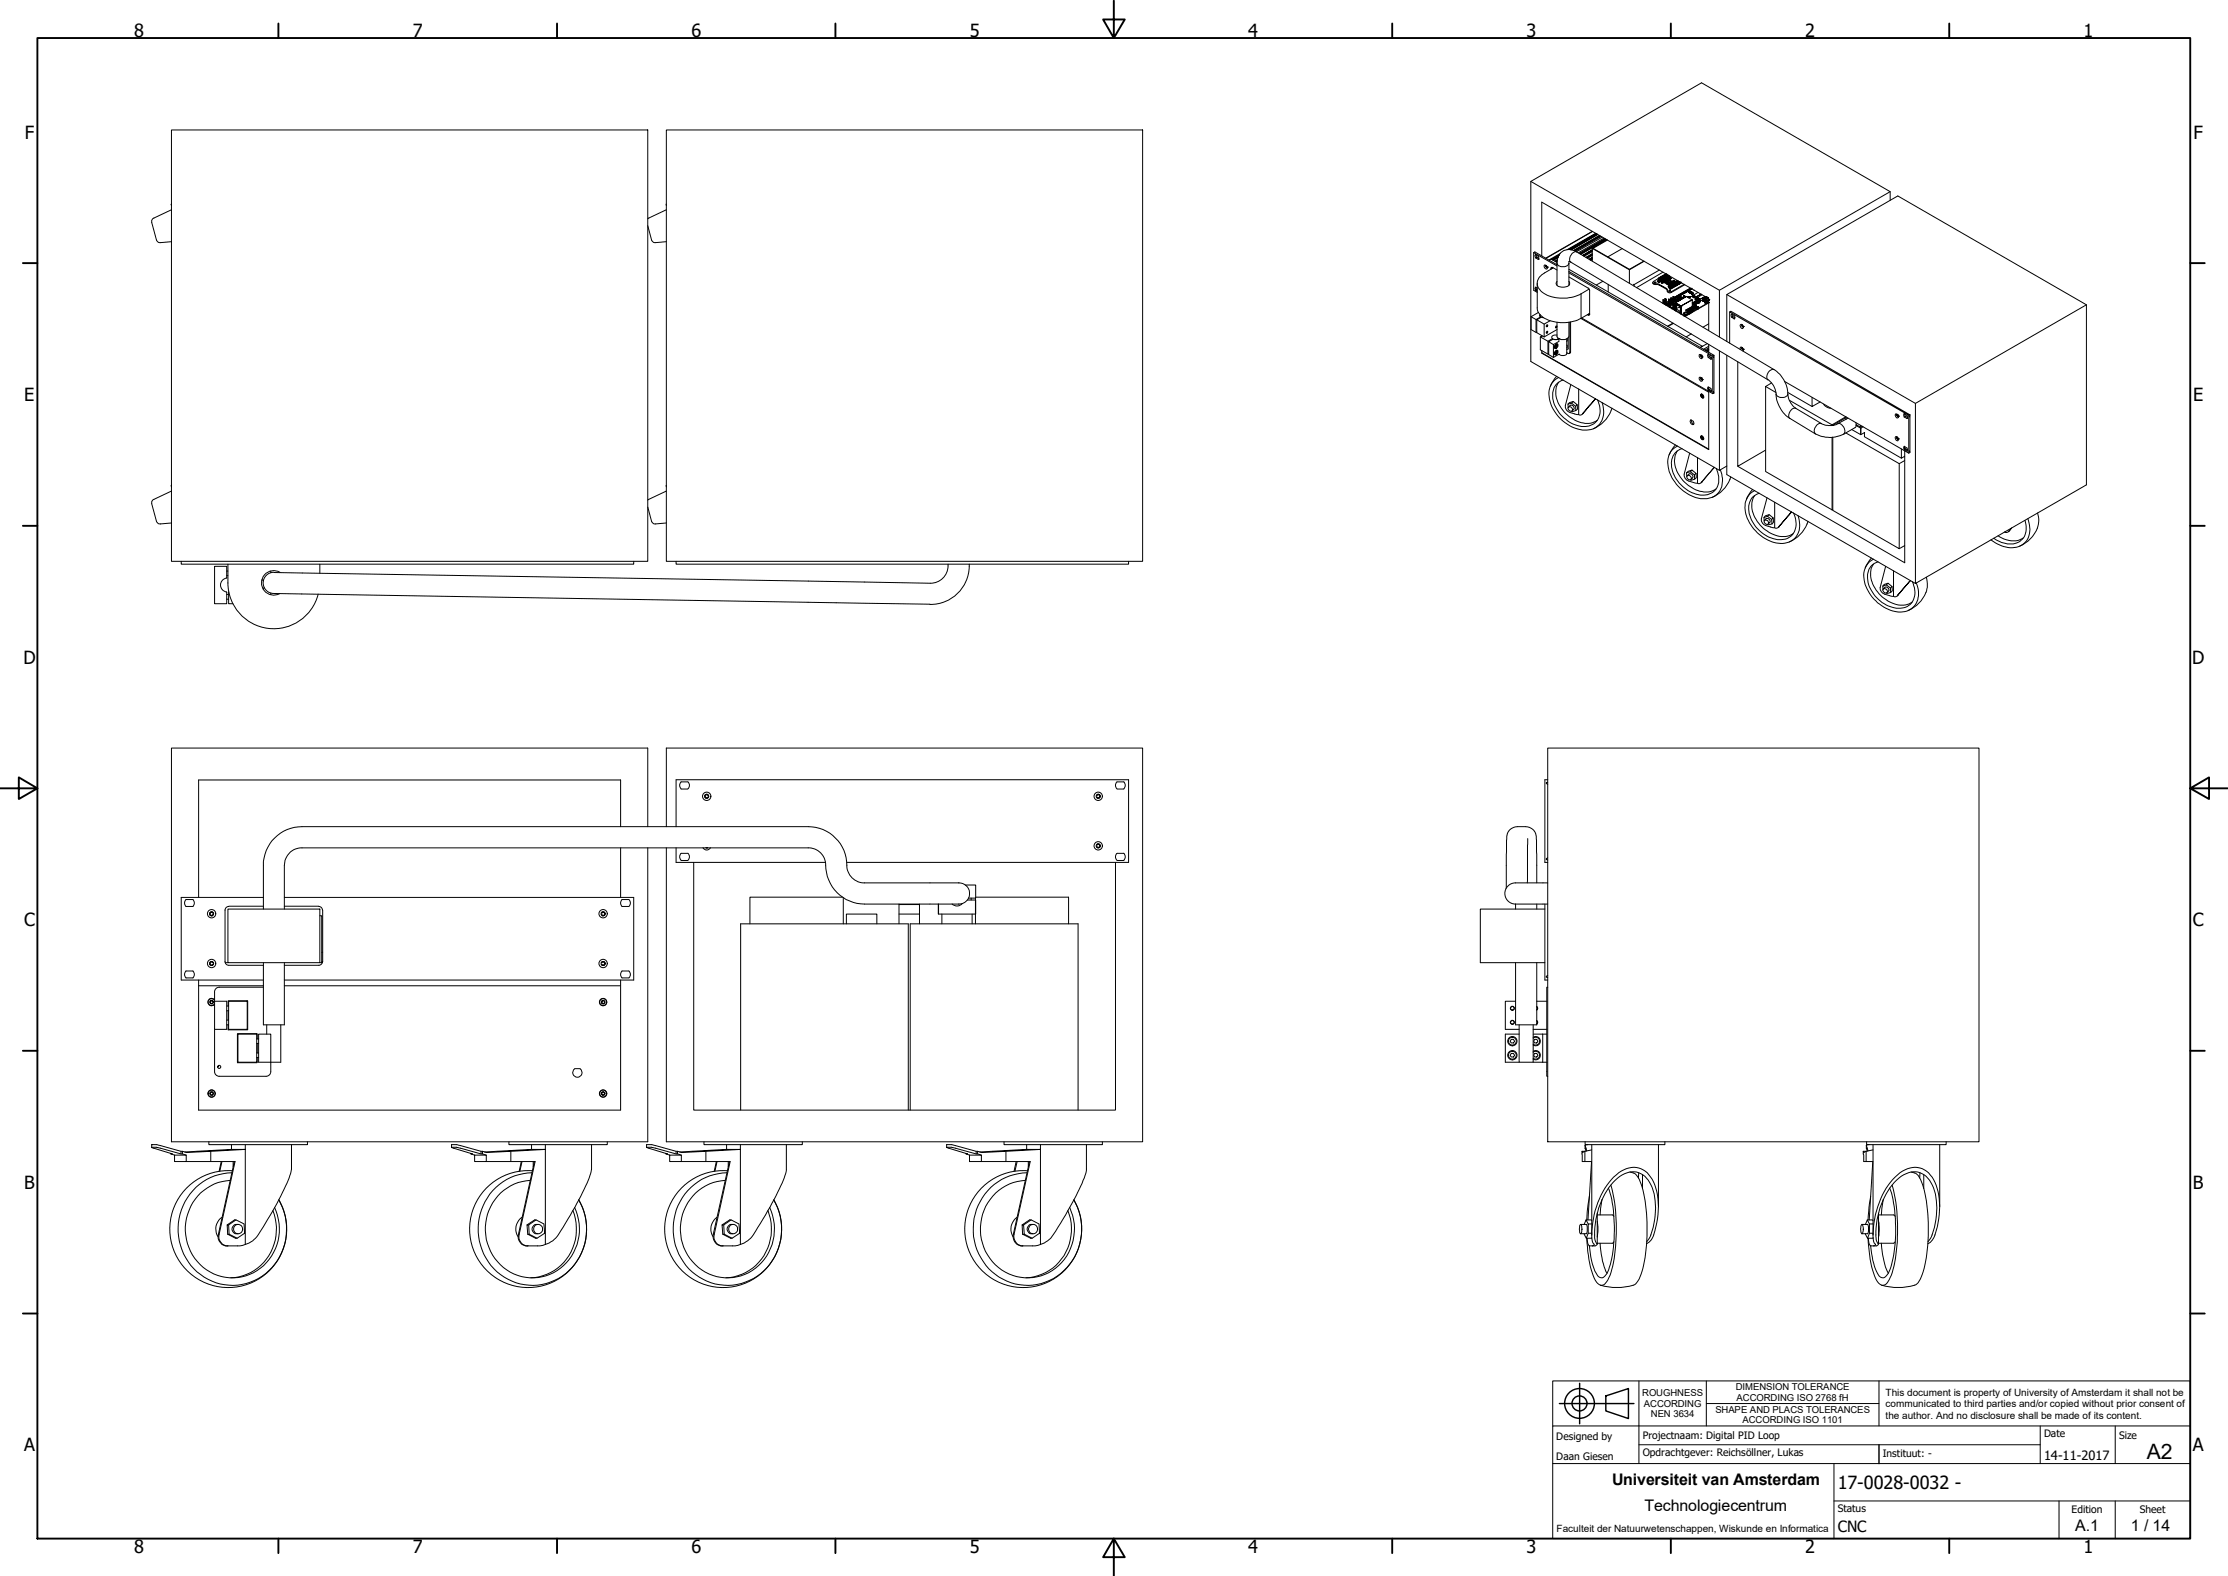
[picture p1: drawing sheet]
<svg xmlns="http://www.w3.org/2000/svg" width="594mm" height="420mm" viewBox="0 0 594 420" stroke-linecap="round" stroke-linejoin="round" font-family="sans-serif">
<defs><g id="words">
<text font-size="5.7" x="572.5" y="388.9">A2</text>
<g font-size="4.8">
<text x="35.8" y="9.8">8</text>
<text x="110" y="9.8">7</text>
<text x="184.3" y="9.8">6</text>
<text x="258.6" y="9.8">5</text>
<text x="332.8" y="9.8">4</text>
<text x="407" y="9.8">3</text>
<text x="481.3" y="9.8">2</text>
<text x="555.6" y="9.8">1</text>
<text x="6.6" y="36.9">F</text>
<text x="584.9" y="36.9">F</text>
<text x="6.5" y="106.9">E</text>
<text x="584.8" y="106.9">E</text>
<text x="6.2" y="176.9">D</text>
<text x="584.5" y="176.9">D</text>
<text x="6.4" y="246.9">C</text>
<text x="584.7" y="246.9">C</text>
<text x="6.4" y="316.9">B</text>
<text x="584.7" y="316.9">B</text>
<text x="6.4" y="386.9">A</text>
<text x="584.7" y="386.9">A</text>
<text x="490" y="396.9">17-0028-0032 -</text>
<text x="35.8" y="414.1">8</text>
<text x="110" y="414.1">7</text>
<text x="184.3" y="414.1">6</text>
<text x="258.6" y="414.1">5</text>
<text x="332.8" y="414.1">4</text>
<text x="407" y="414.1">3</text>
<text x="481.3" y="414.1">2</text>
<text x="555.6" y="414.1">1</text>
</g>
<g font-size="4.3">
<text x="429.8" y="395.8">Universiteit van Amsterdam</text>
<text x="438.5" y="402.9">Technologiecentrum</text>
<text x="553.3" y="408.2">A.1</text>
<text x="568.2" y="408.2">1 / 14</text>
</g>
<text font-size="4.1" x="490" y="408.5">CNC</text>
<text font-size="3.4" x="545" y="389.1">14-11-2017</text>
<g font-size="2.7">
<text x="502.8" y="372.2">This document is property of University of Amsterdam it shall not be</text>
<text x="502.8" y="375.2">communicated to third parties and/or copied without prior consent of</text>
<text x="415" y="383.8">Designed by</text>
<text x="438" y="383.6">Projectnaam: Digital PID Loop</text>
<text x="502.8" y="378.2">the author. And no disclosure shall be made of its content.</text>
<text x="545" y="383.1">Date</text>
<text x="565" y="383.6">Size</text>
<text x="415" y="389.1">Daan Giesen</text>
<text x="438" y="388.2">Opdrachtgever: Reichsöllner, Lukas</text>
<text x="502" y="388.4">Instituut: -</text>
<text x="490" y="403.1">Status</text>
<text x="552.4" y="403.3">Edition</text>
<text x="570.5" y="403.3">Sheet</text>
<text x="415" y="408.3">Faculteit der Natuurwetenschappen, Wiskunde en Informatica</text>
</g>
<g font-size="2.5">
<text x="462.9" y="370.6">DIMENSION TOLERANCE</text>
<text x="437.9" y="372.2">ROUGHNESS</text>
<text x="438.3" y="375.1">ACCORDING</text>
<text x="440.2" y="377.9">NEN 3634</text>
<text x="457.4" y="376.7">SHAPE AND PLACS TOLERANCES</text>
<text x="463" y="373.5">ACCORDING ISO 2768 fH</text>
<text x="464.6" y="379.5">ACCORDING ISO 1101</text>
</g>
</g></defs>
<!-- layer: Visible Narrow (ISO) -->
<g fill="none" stroke="#000" stroke-width=".27">
<path d="M45.7 34.6h127v115h-127zM177.7 34.6h127v115h-127zM45.7 54.4v.4M45.7 55.9l-4.9 2.4-.4 .5 1.4 5.4 .7 .5 3.2-.3M177.7 54.4v.4M177.7 55.9l-5 2.4M408.2 48.4l50.3 29 45.5-26.3M504 53.4v-2.3l-50.3-29-45.5 26.3v48l50.3 29 1.9-1.2M172.7 60.2l1 3.8 .5 .6 3.5-.2M408.9 67.4v10l1 .6M408.9 67.4l.4-.2 5.9 3.4M408.9 67.4l6.3 3.5"/>
<path d="M409.4 68.7l-.1-.5 .1-.3 .9 .5-.2 .7M409.4 67.9h.1M409.4 77.1l.3 .1M409.6 76.7l-.2 .4 .4 .2M409.6 67.9l.2 .7M409.9 75.5v6.6a4.1 4.1 0 0 0 3.4 3.4 10.9 10.9 0 0 0 8.3-.6M409.9 77.3l-.5 .1 .5 .3M409.9 76.8l-.5-.2-.1 .3 .1 .5M410.1 69.1h.1M410.3 68.9l-.5-.3-.4 .1 .7 .4M411.1 68.2v-14.3l44.5 25.7v8.5M411.7 70.7a.59 .59 0 0 1 .7 .3 .59 .59 0 0 1-.1 .7 .94 .94 0 0 1-.6-1z"/>
<path d="M412.2 70.8l.3 .6-.3-.2-.1-.3 .2-.1M412.3 70.8v.1M412.3 70.9v.1M412.3 70.8h-.1M412.4 70.9v.2M412.4 71.1v.1M412.4 70.8l-.1 .1M412.4 71.2h.2M412.5 71.2h-.1M412.5 71l-.1 .1M412.6 71.2h.1M412.6 71.2h-.2"/>
<path d="M413.1 69.4l.5-.3 1.6 .9M413.6 71.5v-.2h.4l1.2 .7M413.6 71.5v.3M413.9 71.4l-.3 .1M413.9 71.3v.3M414 71.4h-.1M414.1 71.4l-2.2 1.3a2.92 2.92 0 0 0-2 2.7 2.92 2.92 0 0 0 1.8 2.8 10.8 10.8 0 0 0 9.9 .1M415.2 75a.93 .93 0 0 0-.1 1.1 .93 .93 0 0 0 1 .4 2.16 2.16 0 0 0 2.4-.8l-.2-.7M415.2 70.2a1.88 1.88 0 0 0 3 .3l.1-.3M415.2 69.8l-.2 .1M415.2 70.2v5.9M415.2 69.6l-.3 .2"/>
<path d="M415.2 69.5l-.4 .3M415.2 69.3l-.5 .3M415.2 69.3l-.6 .3M415.4 68.7l-1.2 .7M415.5 68.6l-1.4 .7M415.6 68.2l-1.7 1 1.7-1M415.7 68.1l-1.9 1.1M415.7 68l-1.9 1.1 1.9-1M415.7 67.9l-2 1.2M416 67.6l-3 1.7M418.3 73.8l5.3 3.1 .2 .3 .1 6.7-.4 .1M418.3 71.8l35.6 20.5-.5 .3 1.8-1"/>
<path d="M418.3 69.7l.5 .2M418.3 72.7l38.4 22.2M418.3 72.4l38.7 22.3M418.3 70.2v5.9M418.4 69.7l-.1 .5M418.8 69.9l52.6 31.4M420.4 67.2a1.89 1.89 0 0 0-1.8 2.4l.2 .3M420.4 67.2a3.3 3.3 0 0 0-3.6-.3 3.3 3.3 0 0 0-1.6 3.3M420.4 67.2l52.6 31.3M421.6 78.3v6.6M423.7 69.1l.9-.4-.8 .4M423.7 77.1l-2.1 1.2"/>
<path d="M424.6 69.6v-3.4l9.9 5.7v3.6M424.6 66.6l-2.6 1.5 2.6-1.4M424.6 67.7l-1.7 .9M424.6 67.1l-2.2 1.2M424.6 66.9l-2.3 1.3M424.6 66.8l-2.4 1.4M424.6 67.9l-1.6 .8M424.6 67.9l-1.4 .8M424.6 68.1l-1.3 .8M424.6 68.9l-.7 .4M424.6 69l-.5 .3M424.6 69.1l-.4 .3"/>
<path d="M424.6 61.7l-12.4 7.1M424.6 61.7l-12.4 7.2M425.4 62.2l-7.6 4.4M425.6 62.3l-7.4 4.2M425.6 62.3l-7.3 4.2M425.7 62.3l-7.3 4.2M425.8 62.3l-7.3 4.2M425.9 62.5l-7.1 4.1 7.2-4.1M426 62.5l-7 4.1M426.5 62.8l-6.9 4 6.9-4M426.7 62.9l-6.9 3.9M426.7 63l-6.8 3.9"/>
<path d="M426.9 63l-6.8 4M427.2 63.2l-6.8 3.9M427.4 75l-1.8 1M427.7 63.5l-6.9 3.9M427.9 63.6l-6.8 3.9M428 63.7l-6.9 3.9M428.1 63.7l-6.8 4M428.2 63.8l-6.8 3.9M428.4 63.9l-6.8 3.9M428.5 63.9l-3.9 2.3M428.6 64l-3.8 2.2 9.7 5.6 3.8-2.2M428.8 75.8v2"/>
<path d="M432.6 66.3l-3.9 2.2M435.5 75.8l.2 .1v.4M438.4 69.6l-3.9 2.3M440.7 75.3l.2 .4 .4 .2M441.2 75.4h.3M441.3 75.7h.5v.2h-.5M441.3 75.7v.2M441.8 75.9l.6 .1M441.8 75.7l.6 .1M442 74.9h.1M442.2 74.3l-1.3 .7a.39 .39 0 0 0-.1 .6 .39 .39 0 0 0 .5 .1M442.2 74.8l-.2 .1 .3 .1"/>
<path d="M442.2 74.8l-.2 .2M442.2 75.1l-.2-.1 .2 .3M442.3 74.1l-.1 .1M442.3 75h.2v.3l-.2 .1zM442.3 75h.1M442.3 75v.4M442.3 74.8l.2 .1M442.4 75.8l1.9 1.1v.2l-1.9-1.1M442.4 74.1l-.2 .1v.8M442.4 74l.1 .8M442.4 75.8v.2M442.4 74.7h-.1"/>
<path d="M442.5 75h-.2M442.5 75.2h.1M442.5 72l-6.8 3.9M442.5 74.9l.2-.1-.2 .4zM442.5 74.9h.1M442.5 74.7l.2 .1-.2 .1M442.5 74.6l.3 .1M442.7 73.9l.1-.1-.1 .9M442.7 74l-.2 .1M442.7 75h.1M442.8 74.8l.2-.1v.3h-.2zM442.8 74.8h.1"/>
<path d="M442.8 74.8v.2M442.8 74.5l.2 .1M442.8 74.7v.1M442.8 74.5l.1 .2M442.8 75l.2 .1zM442.8 75l.1 .2M442.8 75h.1M442.9 75.1l.3-.1 .1 .2M442.9 73.8l-.1 .2M443 75l.1 .1zM443 74.8l.2 .2M443 75.4h.3z"/>
<path d="M443 75.4l.2-.1zM443 75.4h.1M443 73.7l-.1 .1M443 74.6l-.2 .1M443 74.6l.2-.1-.2 .4zM443 74.6h.1M443 74.3l.3 .2M443 75.4h.2M443 74.4l.2 .1M443.1 74.9l.2 .1M443.1 75l.1 .2zM443.1 74.9l.1 .1"/>
<path d="M443.2 75h.2l-.2 .1M443.2 73.7l-.3 .1 .1 .7M443.2 73.6v.7M443.2 75l.2 .1-.2-.1M443.2 75h.2M443.2 74.8l.1 .2zM443.2 74.5l-.2 .1M443.2 74.7l.1 .1M443.2 74.5h.1M443.3 75.4l-.1 .1zM443.3 75.4l-.1 .1M443.3 74.5l.2-.1-.2 .4z"/>
<path d="M443.3 74.5h.1M443.3 75.2l.1 .1M443.3 74.3h.1M443.3 74.2l.2 .1M443.4 75.2v.2M443.4 74.8l-.3 .1M443.4 74.8h.1h-.1M443.4 75.2l-.1 .1M443.4 74.9l.1 .1zM443.4 74.8l.2 .2-.2-.1M443.4 74.8h.2M443.4 75.4l.1-.2-.1 .2 .1-.2 .2 .2"/>
<path d="M443.4 75.3h.1M443.4 73.4l.1 .8M443.4 79.9l.1 1M443.4 73.6h-.1M443.4 74.1h-.1M443.4 72.6l-7 4.1M443.5 75l.2 .2M443.5 74.8l.1 .2zM443.5 75h.1zM443.5 74.4l-.2 .1M443.5 74.3h.1M443.5 74.6h.1"/>
<path d="M443.5 75.3l.2 .1zM443.5 74.3l.2-.1v.3l-.2 .1zM443.5 74l.2 .1M443.5 79.9v.1M443.6 74.6l.2 .1M443.6 74.6l.1 .1M443.6 74.8l.1 .1zM443.6 74.7l.1 .2 .2-.1h-.3M443.6 74.6v.1M443.6 74.7h.3M443.7 75.2l.1 .1M443.7 75.2h.1"/>
<path d="M443.7 74.8v.1M443.7 74.2l-.2-.1 .2 .1-.2 .1M443.7 73.4l-.2 .1M443.7 74.7l.2 .1zM443.7 74.9l.4 .1M443.7 74.9l.2-.1zM443.7 74.5l.2 .2zM443.7 74.4h.1M443.7 74.1h.1M443.8 75.2v.1M443.8 75.2l.3-.1-.2 .2zM443.8 75.1l-.1 .1"/>
<path d="M443.8 74.1l.1 .5M443.8 75.3l-.1 .1M443.8 73.3h-.1M443.8 74.2l.2-.1-.2 .4zM443.8 74.1v.1M443.8 75.2h.1M443.8 74h.1M443.9 74.8v.2M443.9 74.6v.2zM443.9 74.6l.2 .1zM443.9 74.6l-.4 .1M443.9 75.2h.1"/>
<path d="M443.9 75l.2 .2zM443.9 74.7v.1M443.9 74.5h-.1l.1 .1M443.9 74.5h.1M443.9 73.3h-.2v.8M443.9 73.8l-.1 .1 .2 .1M443.9 73.9h.2M443.9 79.6l.2 1.1-.1-1.1M443.9 73.8l-.1 .1M444 74.5l.1 .2zM444 74.8l.1-.1zM444 74.5h.1"/>
<path d="M444 74.4h.1M444 74.4v.1M444 74l-.3 .1M444 74h.1M444 79.6l-.1 1.1M444 74.8h.1M444 74.3h.1M444.1 74.8h.1zM444.1 75v.2zM444.1 75l.2 .1-.2-.1M444.1 74.3h.1M444.1 75.1l-.3 .1"/>
<path d="M444.1 75h.2M444.1 73.9l-.1-.7v.8M444.1 73.1l-.2 .1M444.1 74h.1l-.1 .3zM444.1 74.8h.1M444.1 74.5h.1M444.1 73.8l.1 .1M444.1 79.6l-.1 .1M444.1 74.3l.2 .1M444.1 75v.2M444.1 74.5l.1 .1h-.3M444.1 74.5h.3z"/>
<path d="M444.1 74.3v.2M444.2 74.5v.1M444.2 73.1l-.3 .1v.7M444.2 73h.1M444.2 79.8v1.1M444.2 75.5l.1 .1M444.2 73.6l-.1 .1M444.2 74h-.2M444.2 73.9h.1M444.2 74.1h.1M444.2 79.8h.1M444.3 74.7h.2z"/>
<path d="M444.3 74.3h-.2M444.3 74.2h.3zM444.3 75.6h.1M444.3 74.8l.1 .2zM444.3 74.8l.3 .1zM444.3 74.8l-.1 .1M444.3 74.2v.1M444.3 74.2h.1M444.3 75.5l.3-.1-.2 .2M444.3 75.5v.2M444.3 77.1l.3 .3M444.3 76.9l.2 .2a.76 .76 0 0 0 .2 .8 .76 .76 0 0 0 .9 .1"/>
<path d="M444.3 73.1l-.1 .7v-.8v.8M444.3 74.7h.1M444.3 75.4l.2 .1M444.3 74.3h.1M444.3 73.7l.1 .1M444.4 75.4l-.1 .1zM444.4 74.9v.1M444.4 74.4l-.3 .1M444.4 74.3v.2zM444.4 74.3l.2 .1-.2-.1M444.4 74.3h.2M444.4 75.5l-.1 .2"/>
<path d="M444.4 74.8l.2 .1zM444.5 74.7h.1M444.4 74.4v.1M444.4 75.6h.1M444.4 73.8l-.1 .4zM444.4 73.8l-.2 .1M444.4 73.1l.1 .5 .1-.3M444.4 74h.2M444.4 73.8h.2M444.5 74.5h.3M444.5 75.4h.2l-.2 .2M444.5 74.7l-.1 .1"/>
<path d="M444.5 74.5l.1-.1zM444.5 74.5h.1M444.5 74.2l.1 .2zM444.5 75.7h.1M444.5 75.4h.1M444.5 73.2v.6M444.6 74.7v.1h-.3M444.6 74.7l.2 .1zM444.6 74l.1 .1M444.6 74v.1M444.6 74.7h.2M444.6 77.5a.78 .78 0 0 0 1 .3"/>
<path d="M444.6 73.4l.2 .2M444.6 73.8l.1-.2-.1 .4zM444.6 73.5l.1 .1h-.4M444.6 74.7v.1M444.6 75.7v.1zM444.6 75.7v.1M444.6 75.6l.2-.1-.1 .2zM444.6 75.4h.1M444.6 74.8h.1M444.6 74.2l.1 .1zM444.6 74.1l.2 .2v-.1h-.2M444.6 74.1h.2"/>
<path d="M444.6 75.6l.2 .1M444.6 75.8h.2M444.6 75.3h.1M444.6 75.2h.1M444.7 75.4h.1M444.7 75.4l.4 .2M444.7 75.3h.1M444.7 75.3l.4 .2M444.7 75.2h.1M444.7 75.4l-.1 .1 .2-.1M444.7 75.4l-.1 .1M444.7 74.2v.1"/>
<path d="M444.7 74l.1 .1M444.7 73.3l.1 .2 .2-.1M444.7 73.8h.1M444.7 75.2l.4 .2M444.7 75.3v.1M444.7 74.1h-.1M444.8 74.3h.2zM444.8 75.7l-.1 .2zM444.8 75.7l-.1 .2M444.8 74.1h.1M444.8 74.3l.2 .1M444.8 74.3h.1z"/>
<path d="M444.8 74.4h.1M444.8 74.3h.1M444.8 75.7l-.1-.1 .1 .2M444.8 73.6h.1M444.8 73.6v.3M444.8 73.3v.2M444.8 75.6l.3-.1-.3 .3M444.8 75.7h.1M444.8 74.6v.1M444.8 74.6l.3-.1-.2 .2zM444.8 74l.1 .2-.1-.1M444.8 74l.1 .2"/>
<path d="M444.8 76.4l.1-.1v.2zM444.8 74h.1M444.8 73.6l.1-.1-.1 .4zM444.8 75.5l.3 .1M444.8 76.4l.2 .1M444.8 74v.1M444.9 76.4h.2zM444.9 75.5l-.1 .1zM444.9 74.7h.1M444.9 76.1l.2 .1zM444.9 74.5l.2 .2zM444.9 73.5l-.1 .1"/>
<path d="M444.9 79.8l.2 .7zM444.9 79.8h.1M444.9 73.7l.1 .1M445 74.2h.3zM445 76.5h.1M445 74.2l.1-.1zM445 74.3h.1M445 74.2h.1M445 73.5v.3l.2-.2M445 79.7v.2M445 79.8h.1M445 74.2l.2 .1"/>
<path d="M445 79.9v.6M445.1 75.6h.1M445.1 75.5h.1M445.1 75.4h.1M445.1 75.5l-.1 .2 .1-.1M445.1 75.5l-.1 .2M445.1 76.2h.2M445.1 74.5v.1zM445.1 76.2h.1zM445.1 74.5l-.3 .1M445.1 74l-.2 .1M445.1 77.6h.3"/>
<path d="M445.1 76.8l.2-.2-.2 .1 .2 .1M445.1 75.5h.2M445.1 75.4v.1M445.1 76.7h.1M445.1 75.5v.1M445.1 74.5v.1M445.1 76.4l-.1 .2M445.1 76.2l.2 .1M445.2 75.5h.1M445.2 75.5l.1 .1M445.2 75.6h.1M445.2 75.5l-.1 .1"/>
<path d="M445.2 75.6v.1M445.2 75.5v.1M445.3 75.6h.1M445.2 76.2l.1 .2M445.2 76.1h-.3l.2 .1 .1-.1h-.3M445.2 75.9h.1M445.3 74.2h.1M445.2 79.9l.1 .8M445.2 79.9l.1 .7M445.3 75.4v.1M445.3 75.5h.1M445.3 75.5v.1"/>
<path d="M445.3 76v.1M445.3 74.4h-.2l.1 .2 .1-.2-.2 .1M445.3 74.3l.1 .2zM445.3 74.3l.1 .2M445.3 74.2l-.1 .1M445.3 74h.1M445.3 75.9h.1M445.3 76.9l-.2-.1 .2 .3M445.3 79.9h.1M445.3 75.4h.2M445.3 74l.1 .1M445.3 74.8h.1"/>
<path d="M445.3 75.4h.1M445.3 75.4l.1 .1M445.4 75.5h.1M445.3 74.8l.5 .4M445.3 74.8l-.6 .5M445.3 75.9l.1 .1M445.3 75.9l.2 .1M445.3 76l.1 .7zM445.3 76.8h.2l-.2 .3zM445.3 76.8h.1M445.3 76.8v.3M445.3 74.8l.4 .3"/>
<path d="M445.3 74.8l-.6 .4M445.4 75.4h.1M445.4 75.4v.1M445.4 75.4h-.1M445.4 74v.2M445.4 74.1h.1zM445.4 74.1h.1M445.4 75.9v.8M445.4 75.4l-.1 .1M445.5 75.3v.1M445.5 75.4h.1M445.5 75.4v.1"/>
<path d="M445.5 75.5h.1M445.5 75.4l-.1 .1M445.5 75.4l-.4 .1M445.5 74.2h.1M445.5 79.8v.3M445.5 80l-.2 .1M445.6 75.4h.1M445.5 74.1l-.1 .1M445.5 75.8v.1M445.6 75.7h.1M445.5 76.8h-.2M445.5 79.5h.1"/>
<path d="M445.5 79.9v.2M445.5 76.9h.1M445.5 76.4l-.1 .1M445.6 75.3h.1M445.6 75.2v.1M445.6 75.7l.1 .2-.2-.1M445.6 74.3h-.2M445.6 76.7l.2-.1-.2 .4zM445.6 76.7h.1M445.6 79.5v.7M445.6 79.4l-.1 .7M445.6 79.5h.1"/>
<path d="M445.6 76.6h-.2l.2 .1M445.6 76.6v.1M445.6 79.5v1M445.6 75.2h.1M445.6 75.2l.1 .1M445.7 75.2h.1M445.6 75.3v.1M445.6 75.9l.1-.1h-.2l.1 .8M445.6 76.5l.2 .1h-.2M445.6 76.4l.2 .1M445.6 77.8v.2M445.7 75.3h.1"/>
<path d="M445.7 75.3v.1M445.7 75.4h.1M445.7 75.3l.1 .1M445.7 75.1h.1M445.7 75.2l-.4 .3M445.7 80h.1M445.7 75.1l-.6 .3M445.8 75v.1M445.8 75.1h.1M445.8 75.2h.1M445.8 75.2v.1M445.8 75.3h.1"/>
<path d="M445.8 75.2l-.3 .2M445.8 75.2l-.3 .1M445.8 75.2l-.7 .3M445.8 75.1h.2zM445.8 75.6h.1M445.8 76.8h.1M445.8 79.6v.8M445.8 79.6v.8zM445.8 75.1v.2M445.8 75.1l-.7 .4M445.8 75.1l.1 .1M445.8 79.8l-.2 .1"/>
<path d="M445.8 75.7h.1M445.8 76.6l.2-.2v.4h-.2zM445.8 76.5h.1M445.8 76.5v.3M445.8 79.6h.1M445.8 76.5v.1M445.9 75.2h.1M445.9 75.7l.1-.1-.2 .1v.7M445.9 75h.3l-.2 .2M445.9 76.2l.2 .2M445.9 76.3l.1 .1M445.9 75l.2 .1"/>
<path d="M445.9 80h.1M446 75.5v.2M446 75.6l-.3 .1M446 79.9v.3M446 79.8h.1M446 79.5v.3M446 79.7h-.1M446 75.1l-.1 .1M446 75.5h.2M446 75.2h.1M446 76.4l-.2 .1M446 79.8v.1"/>
<path d="M446 79.8l.1 .7M446 79.7l.1 .8zM446 79.7h.1M446 76.6l.1 .1M446 79.5h.1M446.1 75.5h.1M446.1 76.4l.2-.1v.3l-.2 .1zM446.1 76.4h.1M446.1 79.7h.1M446.1 79.6h.1M446.1 79.7l-.1-.2v.3M446.1 76.4h-.1"/>
<path d="M446.2 75h.2zM446.2 75.4l.1 .1M446.2 75l-.1 .2zM446.2 75l-.1 .2M446.2 75v.1M446.2 75.6l-.2-.1 .1 .8M446.2 76.1l.1-.1-.1 .1 .1 .1M446.2 79.2v.7zM446.2 79.2l-.1 .5M446.2 79.1l-.1 .1M446.2 76.2h.1M446.2 79.6l.1 .1"/>
<path d="M446.2 79.7l.1 .1M446.3 74.8h.1M446.3 75.4v-.1l.1 .2M446.3 74.8h.2zM446.3 76.3l-.2 .1M446.3 75.4h.1M446.3 74.8h.2M446.3 76.5v.1M446.3 75.3h.1M446.3 74.7v.1zM446.3 76.2l.2-.1-.2 .5zM446.3 76.2h.1"/>
<path d="M446.3 79.3l.1 .8M446.3 79.3l.1 .8zM446.3 79.7v.1M446.3 79.5h-.1M446.4 75.9l.2 .2M446.4 79.3h.1M446.4 75h-.2M446.4 76.1h.1M446.5 75.4h-.2v.7M446.5 74.8h.1M446.5 75.2l.2 .2M446.5 79.7h.1"/>
<path d="M446.5 79.9h.1M446.5 74.8v.2M446.5 75.2h.1M446.5 76.1l-.2 .1M446.5 79.5v-.3l.1 .3M446.5 76.1h.1M446.5 76.4h.1M446.6 75.2h.1M446.6 75.2l-.1 .2M446.6 76.1l.2-.1v.3l-.2 .1zM446.6 76.1h.1M446.6 79.6v.1"/>
<path d="M446.6 79.4l.1 .8M446.6 79.4l.1 .8zM446.6 79.4h.1M446.6 79.5h-.1M446.6 79.2l-.1 .1M446.7 75.9l.1 .1-.2 .1M446.7 75.8l.1 .1M446.7 79.4h.1M446.7 75.2h-.2l.1 .8M446.7 79.6l.3 .2M446.7 79.8h.3M446.7 79.7l.1 .2 .2-.1"/>
<path d="M446.7 79.9l.1 .1M446.7 79.4l.1-.4v.4M446.7 79.1l.1 .3M446.7 79.4l.1 .1M446.7 79.3l-.1 .1M446.8 76.2h.1M446.8 79.4v.1M446.8 79.4h-.1M446.8 79.1h.1M446.8 75.7l.1-.2-.1 .2 .3 .1M446.8 75v.2M446.8 75.2v-.2v.9"/>
<path d="M446.8 75.9h.2v.3h-.2zM446.8 75.9h.1M446.8 75.9v.3M446.8 80v.4M446.8 80h.1M446.8 80v.1M446.8 75.6h.1M446.8 75.4h.2M446.8 75.3l.2 .1M446.8 75.7l.2 .1M446.9 79.9h.1M446.8 75.3h.1"/>
<path d="M446.9 75l-.2 .1M446.9 80h.1M446.9 80l-.1 .1M446.9 79.9l-.1 .1M446.9 79.9v.1M446.9 79.7l.1 .1M447 79.9v.1M447 75.4h.1M447 75.2l-.2 .1M447 74.9v.8M447 79.2h.1M447 79.2v-.3l.1 .3"/>
<path d="M447 79v.2M447 79.2v.2M447 79.1l-.2 .1M447 79.2l.1 .2M447 76.1h.1M447 79h.1M447.1 75.8l-.3 .1M447.1 75.8l.2-.1-.2 .4zM447.1 75.8h.1M447.1 79.2h.1M447.1 75.6l.3 .1M447.1 75.5l.3 .1"/>
<path d="M447.1 79.2l-.1 .1M447.2 79.4h.2M447.2 79.4h.1M447.2 79.4l.1 .1zM447.2 79.9h.2zM447.2 79.4l.1 .1M447.2 79.3h.1M447.2 79.3h.2M447.2 79.1h.1M447.2 79.1v-.3l.2 .3M447.2 78.8l.1 .2M447.2 79.1l.1 .1"/>
<path d="M447.2 74.8h.1M447.2 75.4l-.1 .1M447.2 79.3l.3 .1M447.2 79h-.1M447.3 75.7l-.2 .1M447.3 74.8v.7M447.3 79.2h.1M447.3 79l.1 .2M447.3 79l-.1 .3M447.3 75.9h.1M447.3 79.2l.1 .1M447.3 79.1h.1"/>
<path d="M447.4 75.7l.1-.2-.1 .5zM447.4 75.7h.1M447.4 75.4l.2 .1M447.4 79.1h.1M447.4 75.6v.1M447.4 75.5h.1M447.4 78.8h-.1M447.4 79.5h.1M447.4 79.5l.5 .2-.2-.2M447.4 79.4l.5 .4v-.2M447.4 79.4h.1M447.4 79.3h.1"/>
<path d="M447.4 79.3l-.1 .1M447.4 79.3v.2M447.4 79.5l.5 .2M447.4 79.4h-.1M447.5 74.9v.5l.1-.4M447.5 79.3h.1M447.5 79.3l-.1 .1M447.6 79.3h.1M447.5 79.2h.1M447.5 79v-.4l.1 .4M447.5 78.7v.2M447.5 79v.1"/>
<path d="M447.5 78.9v.1M447.5 78.8l-.1 .1M447.5 75.5l-.1 .1M447.5 79.4h.1M447.5 79.4v.1M447.5 79.5l.2 .2zM447.5 79.3h.2M447.5 79.2v.1M447.5 78.9l.1 .1M447.5 78.9v.2M447.5 75v.4M447.5 75.7l.1 .1"/>
<path d="M447.5 79.4l.2 .1M447.5 79h.1M447.6 75.5l.2-.1v.3l-.2 .1zM447.6 75.5h.1M447.7 79.7h.1M447.6 79.7h.1M447.6 79.7l.1 .2zM447.6 79.7l.1 .1zM447.6 79.7l.1 .1M447.6 79.4l.1 .1M447.6 79.4h.1M447.6 79.2h.1"/>
<path d="M447.6 79.2h-.1M447.6 78.9v.1M447.6 79.2v.2M447.6 75.5h-.1M447.6 79.4h-.1M447.6 78.7h-.1M447.7 79.9h.1M447.7 79.8h.1M447.7 75.1l.1 .2 .2-.1M447.7 79.8v.1M447.7 79.1h.4M447.7 79.2l-.2 .1 .1 .1"/>
<path d="M447.7 79.5h.1M447.7 79.6h.1M447.7 78.8h.1M447.7 78.8l.1-.3 .1 .3M447.7 78.5l.1 .3M447.7 78.8l.1 .2M447.7 79.1v.3M447.7 79.5v.2M447.7 79.1l-.2 .2M447.7 78.7l-.1 .1M447.8 75.6h.1M447.8 79.5h-.1"/>
<path d="M447.8 79l.2 .2zM447.8 78.8l.1 .1M447.8 78.8l-.1 .2M447.8 75.1v.2M447.8 78.5h.1M447.9 75.4l.2-.1v.3l-.2 .1zM447.9 75.4h.1M447.9 75.4v.3M447.9 75.4l-.3-.2h.1h-.1l.2 .2-.2 .1M447.9 79.5h.1M447.9 79.5v.1M447.9 79.7h.1"/>
<path d="M447.9 78.8h.1M447.9 79.5v.2M447.9 79.6h.1M447.9 78.8h-.1M447.9 79.7v.1M447.9 79.8h.1M448 79.7l-.1 .1M448 78.7h.1M448 78.3l.1 .3M448 78.7l.1 .1M448 79.8h.1M448 78.5l-.1 .1"/>
<path d="M448.1 75.3l-.2 .1M448.1 75.2h.1M448.1 79.3l-.1 .1M448.1 79.3h-.4l.1 .1M448.1 79.3h.1M448.1 79.2h.1M448.1 79.6l-.2 .1M448.1 79.6v.1M448.1 79.7l-.1 .1M448.1 78.3v.4M448.1 78.3l-.1 .4M448.1 78.6v.2"/>
<path d="M448.1 78.6l-.1 .2M448.1 75.5h.1M448.1 79.1v.3M448.1 79.7v.1M448.1 79.7h-.1M448.1 75.3v.2l.2-.1M448.1 79.2l.1 .1M448.1 79.4h.1M448.1 79.4h.2M448.1 78.7h.1M448.1 78.3v.1M448.2 79.2h.1"/>
<path d="M448.2 79.3l.1 .1-.5 .1M448.2 79.4h.1M448.2 79.5h.1M448.2 79.5v.1M448.2 79.5v.2M448.2 79.6v.1M448.2 79.7h.1M448.2 79.3l-.1 .1M448.2 79.2l-.1 .1M448.2 79.6l-.1 .1M448.2 79.3v.1M448.2 79.3l.1 .1"/>
<path d="M448.2 78.5v-.3l.2 .3M448.2 78.2l.1 .3M448.2 78.5l.1 .2M448.2 79.2l.1 .1M448.2 78.5h.1M448.2 78.4l-.1 .1M448.3 79.4l-.4 .2M448.3 79.4h.1M448.3 79.4v.1M448.3 79.3v.1M448.3 79.3h.1M448.3 79.5h.1"/>
<path d="M448.3 79.5h-.1M448.3 79.5l-.1 .2M448.3 79.6h.1M448.3 78.5l.1 .1M448.3 78.5l-.1 .2M448.3 79.6l-.1 .1M448.3 78.5h.1M448.4 78.5h.1M448.4 78.2l-.1 .1M448.5 78.1l.1 .2M448.5 78.3h-.1M448.6 78.3v.2"/>
<path d="M448.6 78.3l-.1 .2M448.6 78.4h.1M448.6 78.3v.1M448.6 78.4v-.4v.5M448.6 78.1h.1M448.8 78.2h.1M448.8 78v.2M448.8 78.2v.1M448.8 78.1l-.2 .1M448.8 77.9l.1 .3M448.8 77.9v.3M448.8 78.2l.1 .1"/>
<path d="M448.8 78.2v.2M448.8 78h.1M448.9 79h.1M448.9 78.2v.1M448.9 78.2l-.1 .1M448.9 78.9h.1M449 78.9h.1M448.9 78.9v.1M449 79h.1M449 78.9l-.1 .1M449 78.1h.1M449 78.1v-.3l.1 .3"/>
<path d="M449 77.8l.1 .2M449 78.1l.1 .1M449 78h-.1M449.1 78v.2M449.1 78l-.1 .3M449.1 75.8l-3.5 2M449.1 78.1h.1M449.1 77.8h.1M449.2 75.9l-3.6 2.1M449.3 77.6v.3M449.3 78v.1M449.3 77.8l-.2 .1"/>
<path d="M449.3 77.9v.1M449.3 77.6l.1 .4M449.3 77.6v.4M449.3 77.9l.1 .1M449.3 77.9v.2M449.3 78h.1M449.4 77.9v.1M449.4 77.6l-.1 .1M449.5 77.8l.1-.4v.4M449.5 77.8h.1M449.5 77.5l.1 .3M449.5 77.8l.1 .2"/>
<path d="M449.5 77.7l-.1 .1M449.6 77.8v.1M449.6 77.8l-.1 .2M449.6 77.5h.1M449.8 77.6h.1M449.8 77.6v-.3l.1 .3M449.8 77.4v.2M449.8 77.6v.2M449.8 77.5l-.2 .1M449.8 77.6l.1 .2M449.8 77.4h.1M449.9 77.6h.1"/>
<path d="M449.9 77.6l-.1 .1M450 79.2l.2 .1M450 79.2h.2M450 79.2h.1M450 79.2h.2zM450 77.5h.1M450 77.5v-.3l.2 .3M450 77.2l.1 .2M450 77.5l.1 .1M450 77.4h-.1M450.1 77.4l.1 .2M450.1 77.4l-.1 .3"/>
<path d="M450.2 79.2v.1M450.2 79.3l.1 .1M450.2 79.3h.1M450.2 77.5h.1M450.2 77.2l-.1 .1M450.2 77.5l-.1 .1M450.2 79.3v.1M450.2 79.2h.1M450.2 79.2h.1h-.1M450.3 79.4l.7-.4 1.7 .9-1.5 1M450.3 79.2h.1M450.3 79.1h.1"/>
<path d="M450.3 79.1l.1 .1M450.3 79.1v.1M450.3 79.1l-.1 .1M450.3 77.4v-.3l.1 .3M450.3 77.1v.2M450.3 77.4v.1M450.3 79.1l.2 .1M450.3 77.3v.1M450.3 77.3h-.1M450.3 79.3h.1M450.3 79.2v.1M450.3 77.8h.1"/>
<path d="M450.3 78h.1M450.3 77.8v.2M450.3 77.3l.1 .1M450.3 77.3v.2M450.3 79.2v.2M450.3 77.8l.4 .2M450.3 78l.4 .2M450.3 77.4h.1M450.4 79.2h-.1M450.4 79.2h.1M450.4 77.8h-.1M450.4 77.3v.1"/>
<path d="M450.4 77.8h.1M450.4 77.1h-.1M450.5 79.2h.1M450.5 79.2l-.2 .1M450.5 77.8h.1M450.5 77.2l.1-.3v.4M450.5 77.2h.1M450.5 76.9l.1 .3M450.5 77.2l.1 .2M450.5 77.1l-.1 .1M450.6 77.7h.1M450.6 77.8h.1"/>
<path d="M450.6 77.8h-.1M450.6 77.7l-.2 .1M450.6 77.2l.1 .1M450.6 77.2l-.1 .2M450.6 76.9h.1M450.6 77.7l.3 .2M450.6 77.7l-.3 .1M450.7 78h.1M450.7 77.9h.1M450.7 78v.2M450.7 78.1v.1M450.7 77.8h.1"/>
<path d="M450.7 77.8v.1M450.7 78.2h.1M450.8 77.9h.1M450.8 77.1h.1M450.8 77.1v.1M450.8 76.9l-.1 .2M450.8 76.8v.3M450.8 77.1l.1 .1M450.8 77.1v.2M450.8 76.9v.2M450.9 77.9h.1M450.9 77.9l-.2 .1"/>
<path d="M450.9 78.1h.1M450.9 76.9h.1M450.9 77.1h.1M450.9 77.1h-.1M450.9 76.9v.2M450.9 78.1l-.2 .1M451 78.3h.1M451 77.9h.1M451 77.9v.2M451 78.1l-.3 .1M451 77.9l-.3 .1M451 78.2h.1"/>
<path d="M451 78.2l.1 .1M451 76.9v.2M451 78.3l.1 .1M451 78.3h.2M451.1 78.2h-.1M451.1 78.2h.1M451.1 78.3h.1M451.1 78.2v.1M451.1 78.4h.1M451.1 78.3v.1M451.1 77v.1M451.1 78.2v.2"/>
<path d="M451.2 78.3h.1M451.2 79.9l-1.6-.9-2.9 1.7M451.2 78.2h.1M451.2 78.2v.1M451.2 78.3h-.1M451.2 77.1l-4.5 2.4M451.2 78.3l-.1 .1M451.2 78.4h.1M451.2 79.9l-3 1.7v2.1v-2.1l3-1.7v1.8M451.3 79v.1M451.3 79h.1M451.3 79h.3"/>
<path d="M451.3 79l.3 .2M451.4 79h-.1M451.4 79l.3 .2M451.4 79h.1M451.5 79h.1M451.5 78.9h.1M451.5 78.9v.1M451.5 78.8h.1M451.5 78.8l-.2 .2M451.5 78.8l.4 .2M451.5 78.8l-.1 .2M451.6 79h.1"/>
<path d="M451.7 79h.1M451.6 79.2l.1 .2M451.6 79.2v.2M451.7 79.2h-.1M451.7 79.1h.1M451.7 79v.1M451.7 79.2h.1M451.7 79.4h.1M451.7 79.2v.2M451.7 77.4h.1M451.9 79h.1M451.9 79l-.2 .2"/>
<path d="M451.9 79.2h.1M451.9 79v.1M451.9 79.1v.1M451.9 79.2l-.2 .2M452 79.9l.2 .1zM452 79.9h.2M452.2 79.6h.1M452.2 79.6v.1M452.3 79.5v.1M452.3 79.6h.1M452.3 79.5h.1M452.3 79.6v.1"/>
<path d="M452.3 79.5l.3 .2M452.3 79.6l.3 .2M452.3 79.5l-.1 .1M452.4 79.5h.1M452.5 79.5h.1M452.5 79.6h.1M452.5 79.4h.1M452.5 79.4l-.2 .1M452.5 79.6h.2M452.5 79.4l.4 .2M452.5 79.4l.3 .2M452.6 79.5h.1"/>
<path d="M452.6 79.5l-.1 .1M452.6 79.6h.1M452.6 79.5v.1M452.6 79.7v.1M452.6 79.7h.1M452.7 79.6h.1M452.6 79.8h.1M452.6 79.7l.1 .1M452.6 79.8v.1M452.6 79.7h.2M452.7 79.7h.1M452.7 79.6v.1"/>
<path d="M452.7 79.9h.1M452.7 79.9l-1.5 .9M452.7 79.6l.1 .1M452.7 79.8v.1M452.8 78l-1.3 .7 .7 .5-.7-.5M452.8 79.7h.1M452.8 79.6h.1M452.8 79.6l-.2 .1M452.8 79.6l.1 .1M452.9 79.7h.1M452.9 79.7h-.3M452.9 79.8h.1"/>
<path d="M452.9 79.8l-.2 .1M452.9 79.6l-.2 .3M452.9 79.7l-.2 .1M453.3 79.8l1.4-.8zM453.6 78.4l-1.4 .8 1.4-.7M453.8 78.6l-1.2 .8 .7 .4-.7-.4M454 80v.1M454 80h.1M454 79.6h.1M454 79.5h.1M454 79.5h.2M454 79.6h.2"/>
<path d="M454 79.5v.1M454.1 79.5h.1M454.2 79.5h.1M454.1 79.6h.1M454.1 79.5v.1M454.1 79.5v.2M454.1 79.5l.1 .1M454.1 79.7h.1M454.2 79.5h-.1M454.2 79.6l.1-.1zM454.2 79.6h.1M454.2 79.6l-.1 .1"/>
<path d="M454.2 79.4v.1M454.3 79.5l-.1 .1M454.3 79.4h.1M454.3 79.5h.1M454.3 79.4v.1M454.4 79.4h.1M454.3 79.4h.2M454.4 79.8v.1M454.4 79.5h.1M454.5 79.3h.1M454.5 79.4h.1M454.4 79.9h.1"/>
<path d="M454.4 79.8h.1M454.4 79.8h.3M454.4 79.7h.1M454.5 79.4l-.1 .1M454.5 79.8h.1M454.5 79.9h.1M454.5 79.7h.1M454.5 79.7h.2M454.5 79.3v.1M454.6 79.2h.1M454.5 79.3l.1 .1M454.6 79.3h.1"/>
<path d="M454.5 79.8v.1M454.5 79.7v.1M454.5 79.7v.2M454.6 79.7h.1M454.7 79.7h.1M454.7 79.3h.1M454.6 79.4h.1M454.6 79.2l.1 .1M454.7 79.2h.1M454.6 79.8h.1M454.6 79.2v.2M454.6 79.7v.1"/>
<path d="M454.6 79.7l.1 .1M454.7 79.8h-.1M454.7 79.8h.1M454.7 79.7v.1M454.7 79.3l-.1 .1M454.7 79.3l.1-.1zM454.7 79.2v.1M454.7 79.7l-.2 .2M454.7 79.6v.1M454.8 79.6h.1M454.7 79.6h.1M454.7 79.6l.1 .1"/>
<path d="M454.7 79.6h.2M454.7 79.2l-.2 .1M454.8 79.5l.1 .1M454.9 79.5h.1M454.8 79.5h.1M454.8 79.7h.1M454.8 79.6v.1M454.8 79.2l-.1 .1M454.8 79.2h.1M454.8 79.1h.1M454.9 79.5l-.1 .1M454.9 79.6h.1"/>
<path d="M454.9 79.5v.1M454.9 79.7h-.1M454.9 79.2h.1M454.9 79.2h-.1M454.9 79.7h.1M455 79.5h.1M454.9 79.5v.2M455 79.6h.1M455 79.4v.1M455 79.4h.1M455 79.4l.1 .1M455 79.5v.1"/>
<path d="M455.1 79.5h.1M455 79.4h.2M455.1 79.4l-.1 .1M455.1 79.4h.1M455.2 79.5h-.1M455.2 79.4h.1M455.2 79.5h.1M455.2 79.4v.1M455.4 80h.1M455.4 80v.1M455.5 79.9v.1M455.5 80l-.1 .1"/>
<path d="M455.5 79.9h.1M455.5 79.9l-.1 .1M455.5 80l.1 .1M455.5 79.9l.1 .1M455.5 80v.1M455.6 79.9h.1M455.6 79.9h-.1M458.5 77.4v12.4M460.4 78.5v12.5M408.2 84.4v3.5l1.4 .7 .2-.1M409.6 85.2v3.4M409.8 85.3v3.4l1.9 1.1 3.5-1.9"/>
<path d="M410.2 83.3l-2 1.1 1.4 .8 1.2-.7M410.7 83.9l-.2 .2 .3 .4M410.7 83.9l.1 .6M410.7 89.8v3.5l2 1.1 .2-.1M410.8 84.5v.2M411.1 89.5v.2M411.1 93.5v.6M411.2 89.6l-.5 .2 2 1.2 1.3-.7M411.6 84.7l-.6-.1-1.2 .7 1.9 1.1M412.4 86.7l.2-.1 .1 .2-.4 .3zM412.4 88.4l.2-.1 .1 .3-.4 .2zM412.7 91v3.4"/>
<path d="M413.3 85.5l-1.6 .9v3.4M414 90.3v.2M414.1 90.4l-1.2 .7 1.3 .8 1.5-.9M414.1 90.4l.9 .1 .7-.2-.5 .2zM414.2 91.9v3.4M414.7 93.8l.2-.3a.45 .45 0 0 1 .4 .5 .45 .45 0 0 1-.4 .4 .34 .34 0 0 1-.4-.2 .34 .34 0 0 1 .2-.4zM414.8 93.6a.39 .39 0 0 1 .6-.2 .39 .39 0 0 1 0 .6 .54 .54 0 0 1-.3 .6 .54 .54 0 0 1-.6-.2zM414.8 92.1l.2-.2 .1 .2-.3 .5zM414.8 92.1v.1M414.8 93.8l.2-.2 .1 .2-.3 .5zM414.8 93.8v.2M414.8 92.2l.2 .2"/>
<path d="M414.8 92.2l-.1 .1M414.8 94l.2 .1M414.8 94h-.1M414.9 91.7a.38 .38 0 0 1 .5 .1 .38 .38 0 0 1 0 .5 .54 .54 0 0 1-.3 .5 .54 .54 0 0 1-.6-.1v-.5zM414.9 86.9h.1a.24 .24 0 0 1 .1 .3 .24 .24 0 0 1-.3 .2zM414.9 91.8a.45 .45 0 0 1 .4 .4 .45 .45 0 0 1-.4 .5 .45 .45 0 0 1-.4-.5 .45 .45 0 0 1 .4-.4zM414.9 92l.2 .1M414.9 93.7l.2 .1M415 91.7h.2M415 93.4l.2 .1M415.1 91.7h.1M415.1 93.4l.1 .1"/>
<path d="M415.2 89.3a.88 .88 0 0 0-1 0 .88 .88 0 0 0-.4 .8l.2 .2M415.2 91.7a.63 .63 0 0 1-.1 .8 .63 .63 0 0 1-.6 .2v.1M415.2 93.5a.63 .63 0 0 1-.1 .7 .63 .63 0 0 1-.6 .2v.1M415.2 85.9v3.7a1.88 1.88 0 0 0 3 .4l.1-4.1M415.4 90.1v.3M415.7 90.3h.1M415.7 90.3v.5M417.8 90.3v3.9a1.27 1.27 0 0 1-2.1 .2l-1.5 .9-1.3-.8v-3.4M417.8 92v.8M417.8 90.3v.7M418.1 90v3l-.3 .2M418.6 93.9l-.3 .4-.5-.3"/>
<path d="M418.6 85.9v8M418.8 93.8l-.3 .4M418.8 85.8v8M418.8 93.8l-.2 .1M421.5 84.9l34.1 19.7M421.7 84.8l35 20.1M423.3 83.9l.2 .1M423.5 83.7l.2 .1M423.7 83.8l-.2 .2M423.7 83.8l.2 .1M423.9 83.5l-2.3 1.4M443.4 80.8l.1-.9v1"/>
<path d="M443.5 80.8l.2 .1M443.7 81l.1-.9v1M443.7 80.1v.9M443.8 80.7l.1 .4v-.3M443.8 80.1h-.1M443.9 80.6h-.1M444 80.8h.1M444.1 80.6h.1M444.2 80.8v-1.1l.1 1.1M444.2 81l-.3 .1M444.3 80.7l.1 .1M444.4 81.2l.3-.1h-.3l-.2 .3 .6-.2"/>
<path d="M444.4 81.3h.4M444.4 81.4l.2 .1zM444.6 81.4v.1M444.8 80.5l.2 .4 .2 .1v-.2M444.8 80.6l-.6 .3-.2-.1M444.9 80.4l-.1 .1h.4l-.2 .1 .2 .2 .3-.1-.2 .1h.4l-.1-.1M444.9 81.7h.1M444.9 81.7h.2v.2v-.2M444.9 80.2l-.6 .4M445 81.6h.1M445.1 81.6h.1M445 80.9h.1"/>
<path d="M445 81.6l.8 .4M445.1 81.6h-.1M445.1 81.5h.1M445.1 81.7h.1M445.1 81.7l-.2 .1M445.1 80.4h.1M445.1 81.1l-.5 .4a.33 .33 0 0 0 .4-.1 .33 .33 0 0 0-.1-.5l-.2 .2 .2-.2a.6 .6 0 0 0-.8 .4v-.1M445.1 81.6l.5-.3 .7 .5v.2M445.2 80.4h-.1M445.2 81h.1M445.2 80.1l-.1 .1M445.3 80.8l.2 .4v-.3"/>
<path d="M445.3 80.6h.2M445.5 80.1v.7M445.5 80.1v.7zM445.5 80.2l-.2 .1M445.5 80.1h.1M445.5 81.1v.1M445.6 80.3l.2 .4v-.3M445.7 80.8l-.2 .3v-.2M445.7 81h.1M445.7 81.1h.1M445.7 80.8v.2M445.8 80.2l-.2 .1 .4 .1-.2 .1h.5l-.1-.1"/>
<path d="M445.8 82.1h.1M445.8 82.1v.2zM445.8 82h.1M445.8 82l-.8-.4 .8 .5M445.8 80.1h-.2M445.8 80.7h.1M445.8 80.5l.2 .4v-.3M445.9 80.2l.1 .1M446 82.2l.1 .1zM446 82.2h.1M446 82.3h-.2M446 81h.1"/>
<path d="M446.1 81v.1M446.1 81.1h.1M446.1 81h.1M446.2 81h.1M446.2 80.9h.1M446.1 80.9v.1M446.1 80.9h.1M446.1 80.9l.1 .1M446.1 81.3l.4 .2-.2-.1M446.1 80.8l-.1 .1M446.1 81.6h.3l-.2 .1M446.1 82.2h.1"/>
<path d="M446.1 86.1l-1.5 .9M446.2 80.9v.1M446.2 80.9l-.1 .1M446.2 81.4h.1M446.2 81.3h.1M446.2 80.2h.1M446.2 81.3v.1M446.3 81.4h.1M446.2 81.6v.1M446.2 81.7h.1M446.2 81.6h.1M446.2 86.2l-1.4 .8"/>
<path d="M446.3 80.5l-.2 .3v-.2M446.3 80.7h.1M446.3 80.8h.1M446.3 81.7h.1M446.3 81.6v.1M446.3 80.4v.3M446.3 81.4l-.3 .2M446.3 81.4v.1M446.3 81.6h.1M446.3 82.1h.1M446.3 82h.1M446.3 82v.1"/>
<path d="M446.3 81.8l-.5 .3v.2M446.3 80.4h.1M446.3 82h.2M446.3 82.1h.2M446.3 82l.1 .1M446.3 82l-.2 .2M446.4 82l-.1 .1M446.4 82h.1M446.4 81h.1M446.4 80.9h.1M446.4 80.9v.1M446.4 81.5h.1"/>
<path d="M446.4 82.4v.1M446.4 82.4h.1M446.5 82.4h.1M446.4 80.2l.2 .3v-.3M446.4 82.1h.1M446.4 81.6h.1M446.4 81.6l-.2 .1M446.4 82v.1M446.5 82v.1M446.5 80.9h.1M446.5 81.4h.1M446.5 81l-.3 .3"/>
<path d="M446.5 82.4l-.1 .1M446.5 82.3v.2M446.5 82.3v.1M446.5 82.3h.1M446.5 82h.1M446.5 82.1h.1M446.5 81l.2 .1M446.5 81.5h.2M446.5 82l-.1 .1M446.5 81h.1M446.5 81.4l.1 .1M446.5 82.7h.1"/>
<path d="M446.5 82.5v.2M446.5 82.5h.1M446.5 81.8l.2 .1M446.5 82.5l.2-.1-.1 .1M446.5 82.7h.2M446.5 82.5h.2M446.5 82.5l.2 .1M446.5 82.7l.2 .1M446.6 81.4v.1M446.6 81.4h.1M446.6 82h.1M446.6 81.9h.1"/>
<path d="M446.6 80.5h.1M446.6 82.5h-.1M446.6 82.1h.1M446.6 81.5h.1M446.6 81.5l.1 .1M446.6 81.6h.1M446.6 81.5v.1M446.6 82.5h.1M446.6 82.2h.1M446.7 81.4l-.1 .1M446.7 81.4h.1M446.7 82h.1"/>
<path d="M446.7 82.1h.1M446.7 81.6h.1M446.7 81.5h.1M446.7 81.7l-.1 .2M446.7 80.1l.1 .1h-.2h-.2l.2-.1-.4-.1 .1-.1-.1 .1 .1 .4v-.3M446.7 80.7l1.5 .9M446.7 80.7l2.9-1.7-2.9 1.7v2.1zM446.7 80.7l.2 .1M446.7 82.5h.1M446.7 81.3l-.2 .1M446.7 80.7v2.1M446.7 82.3l-.2 .2"/>
<path d="M446.8 80.8l.1 .3zM446.8 80.8h.1M446.8 80.2l-.1 .3v-.3M446.8 80.1h.1M446.9 80.9l.2 .2zM446.9 80.8l.3 .2v.5l-.3-.1M446.9 82.3l1.2 .7v.4l-1.2-.6zM446.9 80.8l1.2 .7M446.9 81v2M447 80h.1M447.2 81l.6 .4v.2l-.6-.3zM447.4 80.2h.1"/>
<path d="M447.3 80.2h.1M447.4 80.1v.1M447.4 80.1l.1 .1M447.4 81.4l-.2 .1M447.7 80.1l-.2-.1v.2M447.7 80.1h.1M447.8 80.1h.1M447.8 81.4v.5l.3 .2v-.4v1.9M447.8 81.4l.3 .1M447.8 81.8l-.9 .5M447.9 81.4l.3 .4zM448.1 82.1h.1"/>
<path d="M448.1 81.5l.1 .1v2.1M448.2 81.8h.1M448.2 81.6h.1M448.9 83.6h.1M449 83.4h.1M449.1 83.6v-.4l-.1 .4-.5 .3M449.2 84l.3-.1h-.2l-.2 .3h.4l-.3-.1 .1-.2 .3 .2M449.2 84.3h.1M449.3 84.1h.3M449.6 82.7h.1M449.6 83.2l-.7 .4M449.6 84.1h.1"/>
<path d="M449.7 82.7l.2 .1-.1 .5 .2 .1 .1-.4M449.8 82.8h.1zM449.8 82.7v.1M449.8 82.9v.4M449.9 83.9h-.4l.3-.1a.6 .6 0 0 0-.9 .3M449.9 83h.1M449.9 82.7v.1M450 82.7v.5zM450 83.2h.1M450 82.7h.1M450 82.5v.5M450.1 83h.1"/>
<path d="M450.1 82.8h.1M450.1 82.5l-.1 .4M450.2 83h.1M450.2 82.8v.2M450.2 82.8h.1M450.2 82.6v.1M450.2 83.6l.1 .1M450.2 83.5h.1M450.2 83.6h.1M450.2 83.5v.1M450.2 82.8v-.1v.1M450.2 82.7v.3"/>
<path d="M450.2 82.7h.1M450.2 82.6h.1M450.2 83.6v.1M450.2 82.4v.2M450.3 83.5h.1M450.3 83.7h.1M450.3 82.7h.1M450.3 82.4l-.1 .4M450.3 82.8v.1M450.3 82.7l.1 .1M450.4 82.5h.1M450.3 82.9h.1"/>
<path d="M450.3 83.5l.2 .1M450.3 82.5h.1M450.4 83h-.2v.7l-.5-.4M450.4 82.8l-.1-.1v.2M450.4 83.5l.1 .1M450.4 83.5h.1M450.4 83.4l.1 .1M450.4 83.4v.1M450.4 82.7l-.1-.2v.2M450.4 82.8h.1M450.4 82.3v.5M450.5 83.6h.1"/>
<path d="M450.5 83.2v.2M450.5 82.8l-.2 .1M450.5 83.4l.2 .1M450.5 82.8l-.1 .2M450.5 83.1v.1M450.5 82.6l-.2 .1M450.5 82.7v.1M450.5 82.8h.1M450.5 82.3l.2 .4M450.5 82.6l.2 .1M450.5 83.1h.1M450.6 83.4l.1 .1"/>
<path d="M450.6 83.4h.1M450.6 82.5l-.1-.1v.2M450.6 82.4h.1M450.6 82.3l-.1 .1M450.6 82.2v.2M450.6 83.1v.1M450.7 83.3h.1M450.7 83.1h.1M450.7 82.7h.1M450.7 83.5h.1M450.7 83.4h.1M450.7 83.3l-.1 .1"/>
<path d="M450.7 83l-.2 .1M450.7 83v.2M450.7 83v.1M450.7 83.2l-.1 .2M450.7 82.5v.2M450.7 82.1v.6M450.8 83.3h.1M450.8 82.5l-.1-.2 .1 .4M450.8 82.5h.1M450.8 82.3h.1M450.8 82.7h.1M450.8 82.7l-.4 .3"/>
<path d="M450.8 82.7l-.6 .3M450.8 82.1l-.1 .2M450.8 82.6v.1M450.8 83.2h.1M450.9 83.1l.1 .1M450.9 82.4l-.1 .1M450.9 82.5h.1M450.9 82.8h.1M450.9 82.7l.1 .1M450.9 82.8v-.4l.1 .4M450.9 82.4l.1 .4M450.9 82.1h.1"/>
<path d="M450.9 82.1v.3M451 83.2v.1M451 82.3h.1M451 83.2h.1M451 82.3l-.1-.2v.3M451 82.8h.1M451 82.3v.1M451 82v.1M451 89l-1.4 .8M451 82l.1 .9-.3 .1v-.9M451 82.7h.1M451 83.1v.1"/>
<path d="M451 83.1h.1M451 82.5h.1M451.1 83h.1M451.1 82.3h.1M451.1 82.4h.1M451.1 82.3l.1 .1M451.1 82v.9M451.2 82.5l.6-.4v.6l-.6 .2M451.2 82.5h-.2M451.2 82.2h.1M451.2 82.2l-.1-.1v.2M451.2 82l-.1 .1"/>
<path d="M451.2 82h.1M451.2 81.9v.2M451.2 83v.1M451.2 83h.1M451.2 81.4l.3 .2-.1 .5M451.2 81.7l-1.7 1v.5l.7 .3 .3-.1M451.2 82.3h.2M451.2 82.4h.1M451.2 83.1h.2M451.2 81.7l.1 .1-1.7 .9 .2 .1-.3-.1M451.2 81.8l-1.5 .9M451.2 83l-.5 .2"/>
<path d="M451.2 83.1h.1M451.2 82.7h.1M451.3 81.6h.1M451.3 82.9h.1M451.3 82.3l-.1-.4v.5M451.3 82.7h.2M451.4 81.6h.1M451.4 82.9l-.2 .1M451.4 81.1h.2M451.4 81.1h.1M451.4 80.9h.1M451.4 80.9v.2"/>
<path d="M451.4 80.9l.3 .2M451.4 80.9l.2 .2M451.4 81.1l.3 .2M451.4 82.9h.1M451.4 82.8v.1M451.4 82.8h.1M451.4 82.1v.1M451.4 82.8v.2M451.5 83h.1M451.5 80.9h.1M451.5 80.8v.1M451.5 80.8h.1"/>
<path d="M451.5 82.6v.1M451.5 82.8v-.3l-.3 .2v.3M451.5 81.6l-.2 .2M451.5 82h-.1M451.5 80.8l.4 .1M451.5 80.8l-.1 .1M451.6 82.7l-.1 .1M451.6 80.8h.1M451.6 80.7v.1M451.6 80.7h.1M451.6 80.9h.1M451.6 80.9h-.1"/>
<path d="M451.6 80.7v.2M451.6 81.1l.1 .2M451.6 81.1h.1M451.7 82.1l-.3-.1v.2M451.7 80.7l-.1 .1M451.7 81.1h-.1M451.7 80.9h.1M451.7 81h.1M451.7 80.9v.1M451.7 81.3h.1M451.7 81.1h.1M451.7 81.1v.2"/>
<path d="M451.7 80.7l.3 .2M451.7 80.7h.1M451.8 80.7h.1M451.8 82.1h.1M451.8 81.9h.1M451.8 81.8v.1M451.8 81.9l.1 .1M451.8 81.9l.3 .3-.2-.2M451.8 82.1l.4 .2-.1-.2M451.8 82.1l.4 .3v-.2M451.8 82.1l-.3-.1 .2 .1-.5 .4M451.8 81.9l.2 .1"/>
<path d="M451.8 81.9v.2M451.9 81.9h.1M451.9 81.8h.1M451.9 82h.1M451.9 80.6h.1M451.9 80.7h.1M451.9 80.8h.1M451.9 80.7v.1M451.9 80.6l-.2 .1M451.9 80.9h.1M451.9 80.9l-.2 .2M451.9 80.9v.1"/>
<path d="M451.9 80.6l.3 .2M451.9 80.6l-.3 .1M451.9 82h.2M451.9 82l.2 .1M451.9 81.8l.2 .1M451.9 81.1h.1M451.9 80.9v.2M451.9 80.5v.1M451.9 80.5h.1M451.9 81h.1M452 81.6h.1M451.9 81.6l.1 .1"/>
<path d="M451.9 81.6h.1M451.9 80.5v.3M451.9 81.1l-.2 .2M451.9 81l-.2 .1M452 82h.1M452 81.9h.1M452 80.9h-.1M452 80.8h.1M452 80.9h.1M452 81.1h.1M452 81.7h.1M452 80.9v.2"/>
<path d="M452 80.6l.3 .1M452.1 81.9l.1 .1M452.1 81.9h.3M452.1 80.5h.1M452.1 81.6h.1M452.1 81.6h-.1M452.1 81.7h.3M452.1 82h.1M452.1 82.1h.1M452.1 82v.1M452.1 81.7l.3-.1zM452.1 81.7l-.3 .1"/>
<path d="M452.1 81.7v.2M452.2 82.1h.1M452.2 82.3h.1M452.2 80.8h.1M452.2 80.8l-.2 .1M452.2 81h.1M452.2 80.4h.1M452.2 80.5h.1M452.2 80.6h.1M452.2 80.5v.1M452.2 80.4l-.2 .2M452.2 81l-.2 .1"/>
<path d="M452.2 80.4l.3 .2M452.2 80.4l-.3 .1M452.2 82.2h.1M452.3 82.4h.1M452.3 80.4h.1M452.4 80.4h.1M452.2 80.9v.1M452.2 80.8l.1 .1M452.2 80.9h.1M452.2 80.8v.1M452.2 82.1v.2M452.3 82.3h.1"/>
<path d="M452.3 82.3v.1M452.3 82.1h.1M452.3 80.5h.1M452.3 80.4v.1M452.3 80.7l-.1 .1M452.3 80.6h.1M452.4 80.6h.1M452.3 80.8h.1M452.3 80.9h.1M452.3 82.1l-.1 .1M452.3 82.3l-.1 .1M452.3 80.8v.1"/>
<path d="M452.4 81.7l.1 .1M452.4 82.2l-.1 .1M452.4 82.2h.1M452.4 82.3h.1M452.4 80.6h-.1M452.4 82.3l-.1 .1M452.4 81.7v.2M452.4 81.9l-.1 .1M452.5 81.8h.1M452.5 81.8l.2 .1-.5 .2-.1-.1M452.5 81.9l.1 .1M452.5 81.9h.1"/>
<path d="M452.5 82h.1M452.6 82.2h.1M452.5 82.4h.1M452.5 80.6h.1M452.5 80.6l-.2 .1M452.5 80.8h.1M452.5 80.8l-.2 .1M452.6 81.8h.1M452.6 81.9h.1M452.6 81.9l-.1 .1M452.6 82.1h.1M452.6 82.1v.1"/>
<path d="M452.6 82h.1M452.6 80.2h.1M452.6 80.2v.2M452.6 80.3h.1M452.6 80.8h-.1M452.6 80.6h.1M452.6 80.7l-.3-.2 .2-.1 .3 .1-.2 .3M452.6 82.1l-.2 .2M452.6 80.6v.2M452.6 81.8l.1 .1M452.6 82l-.3 .1M452.6 82v.1"/>
<path d="M452.6 82.3l-.1 .1M452.6 82.3h.1M452.6 80.4l.3 .2v-.2M452.6 80.4h.1M452.6 80.5h.1M452.6 81.9v.1M452.6 80.2l.3 .2M452.6 80.4l.3 .2M452.7 80.7h.1M452.7 80.7l.1 .1M452.7 81.9h.1M452.7 82l-.1 .2"/>
<path d="M452.7 82.1h.1M452.7 82l-.4 .1M452.7 80.5h.1M452.7 82.1h-.1M452.8 80.8h.1M452.8 80.7h.1M452.8 80.7v.1M452.8 80.2h.1M452.8 80.1v.1M452.8 80.1h.1M452.8 80.5l-.5 .3M452.9 80.2h.1"/>
<path d="M452.8 80.1l-.2 .1M452.8 80.1l.3 .1M452.9 80.6h.1M452.9 80.4h.1M452.9 80.3h.1M452.9 80.4v.2M453 80.2h.1M453 80.3h.1M453 80.2l-.1 .1M453 80.4h-.1M453 80.1h.4M453 80.1h.1"/>
<path d="M453.1 94.6a.59 .59 0 0 1 .7 .2 .59 .59 0 0 1-.2 .8 .94 .94 0 0 1-.5-1zM453.1 80.2h.1M453.1 80.2l-.2 .2M453.1 80.2l.1 .1M453.1 80.2l.1 .2M453.2 80.4h.1M453.2 80.3h.1M453.2 80.4l-.2 .2M453.2 80.3l-.2 .1M453.2 80.4l-.3 .2M453.4 80.1h.1M453.5 94.7l.4 .5a.34 .34 0 0 1-.4-.2 .34 .34 0 0 1 0-.3z"/>
<path d="M453.6 94.7h.1M453.6 95h.2M453.6 94.9l.1 .1M453.7 95l.1-.1-.2 .1M453.7 95h-.1M453.8 94.8l-.2 .1 .2-.1M453.8 95l.1 .2M453.8 95h.1M453.8 95.1l.1 .1M453.9 80.1h.1M454 80.1h.1M453.9 95.2h.1"/>
<path d="M453.9 92.3v.1M454 80.1h-.1M454 80.2l.4-.1zM454 80.2l.2 .1M454.2 80.3l-.2-.1 .2 .2M454.2 80.3v.1M454.3 80.2h.1M454.3 80.2v.1M454.3 80.3h.1M454.3 80.2l-.1 .1M454.4 80.2h-.2M454.4 80.2h.1"/>
<path d="M454.4 80.2l-.2 .2M454.4 80.1v.1M454.7 80.7h.1M454.7 80.7v.1M454.7 80.8h.1M454.7 80.7l.1 .1M454.7 80.6h.1M454.7 80.4h.1M454.7 80.4v.2M454.7 80.6l.3 .2M454.7 80.4l.3 .2M454.8 80.7h.1"/>
<path d="M454.8 80.7v.1M454.8 80.8h.1M454.9 80.4h.1M454.9 80.3h.1M454.9 80.3v.1M454.9 80.2h.1M454.9 80.2l-.2 .2M455 80.2h.1M455 80.4h.1M455 80.2l-.3 .2M455 80.4h.2M455 80.2l.3 .2"/>
<path d="M455 80.3l-.1 .1M455 80.6h.1M455 80.8h.1M455 80.5h.1M455 80.6v.2M455.1 80.4h.1M455.1 80.4v.1M455.1 80.5h.1M455.1 80.4l.1 .1M455.1 80.6h-.1M455.1 80.8h.1M455.1 80.6h.1"/>
<path d="M455.1 80.6v.2M455.2 80.4l-.1 .1M455.2 80.4h.1M455.2 80.4v.1M455.3 80.4h.1M455.3 80.4l-.2 .2M455.3 80.6h.1M455.3 80.4l-.3 .2M455.3 80.6l-.2 .2M455.3 80.4v.2M455.4 80.1h.1M455.4 80.7h.1"/>
<path d="M455.5 80.1h.1M455.5 80.7h.1M455.5 94.5h.1M455.5 94.5l-.2 .3 .2 .5M455.5 94.5l.7 .3 .2 .6-.2 .3M455.5 80.1l.1 .1M455.5 95.3l.7 .4M455.6 94.5l.2 .6M455.6 80.8l-6.3 3.6M455.6 80.6l-6.4 3.7M455.6 86.3l-1.5 .9M455.6 93.6l-.3 .2"/>
<path d="M455.6 93.4l-.4 .2M455.6 93.3l-.6 .3M455.6 93.1l-.7 .4M455.6 92.8l-1 .5M455.6 92.3l-1.4 .8M455.6 91.8v2.2M455.8 95.1l-.3 .2M455.8 95.1l.6 .4M456.2 95.7h.1M456.7 94.9v10M457 94.7v.6l-.1-.1M457 95.3v9.5l-.3 .1"/>
<path d="M457 94.7l-.3 .2M458.5 93.5v31.9M460.4 94.7v31.8l50.3 29.1M461.2 83.2l.3-.2 47.8 27.6-.3 .1zM461.2 83.2v8.3M461.7 84.6v-.9l.8 .6 .1 .5-.2 .2M461.8 83.7h.1M461.8 83.8l.2 .6M462.4 85h.1M462.6 84.8l-.6-.4-.3 .2 .7 .4M463.4 96.4v27.9l7.4-4.3M464.1 86.6a.57 .57 0 0 1 .7 .3 .57 .57 0 0 1-.2 .7l-.4-.2z"/>
<path d="M464.1 93.2a.39 .39 0 0 1 0-.6 .39 .39 0 0 1 .6 .3l.2 .5-.1 .2M464.5 86.7h.1M464.5 86.6l.3 .6M464.5 92.7l.3 .6-.4-.4 .2-.2M464.6 92.7v.1M464.6 86.6l-.2 .3 .2 .3 .2-.1M464.6 86.7h.1M464.6 86.7v.1M464.6 92.8v.1M464.6 92.8h.1M464.6 92.7l-.1 .1M464.6 87h.1"/>
<path d="M464.6 93l.1 .1M464.7 87.1h.1M464.7 86.8h-.2l.1 .2M464.7 93.1h.1M464.7 92.8l-.2 .1 .1 .1M464.8 86.9l-.2 .1M464.8 92.9l-.2 .1M464.8 87h.1M464.8 87l-.1 .1M464.8 93.1h.1M473 98.5a1.8 1.8 0 0 0-1.6 2.8M473 98.5a7.9 7.9 0 0 1 3.7 6.6"/>
<path d="M556.3 81.3l-45.6 26.2-50.3-29 45.6-26.3 50.3 29.1v48l-45.6 26.3v-48.1M415.1 100.3l-1 1.3-.7 1.4M415.6 101.9a6.2 6.2 0 0 0 1.1 7.4 8.1 8.1 0 0 0 7.9 3.4l1.3-.6M415.6 100.6a5 5 0 0 0-2.3 6.2 10.6 10.6 0 0 0 9.8 7.9 4.7 4.7 0 0 0 4.4-6.2l-.3-1.2M416.8 101.3a4.1 4.1 0 0 0-2.7 5.4 9.4 9.4 0 0 0 8.6 7 4.2 4.2 0 0 0 3.6-6l-.3-1.1M418.2 108.6l.5-.5a.73 .73 0 0 1 .8 .2 .73 .73 0 0 1 .1 .8l-.4 .4M418.3 108.4a.69 .69 0 0 1 .9 .4 .69 .69 0 0 1-.2 .8 .75 .75 0 0 1-.7-.4 .75 .75 0 0 1 0-.8zM418.8 102.5l-1.4 5.6a1.81 1.81 0 0 0 1.2 1.9l2 .5a1.2 1.2 0 0 0 1.4-.2M419 107.5l.5-.5 1.1 .9-.5 .4 .1 1.2-1 .3-.2-.2M419.5 107l-1 .4-.4 .3M420.1 108.3l-1.1-.8-.9 .2v1.1M420.6 107.9v1.2l-.4 .4"/>
<path d="M420.9 103.7v6.8M422.1 110.2l-.1 .2M425.4 106.3l-3.4 4zM429.6 109.5a8.7 8.7 0 0 1-4.8 4.8M429.8 108.8l-.2 .7M446.7 118.6l-.9 1.3-.7 1.4M447.3 118.9a4.9 4.9 0 0 0-2.4 6.2 10.5 10.5 0 0 0 10.3 7.8 4.7 4.7 0 0 0 4-5.9l-.5-1.7M448.5 119.6a4.1 4.1 0 0 0-2.7 5.4 9.2 9.2 0 0 0 8.6 7 4.1 4.1 0 0 0 3.8-5.5l-.6-1.6M450.8 112l.7 .3a.44 .44 0 0 1 .2 .6 .44 .44 0 0 1-.5 .2 .86 .86 0 0 1-.4-1.1zM451 112v.5l.6 .6M453.1 100.7a.56 .56 0 0 1 .7 .2 .56 .56 0 0 1-.2 .7l-.3-.2zM453.5 100.7l.4 .5a.32 .32 0 0 1-.4-.1 .32 .32 0 0 1 0-.4z"/>
<path d="M453.6 116.6h.2l.1 .4zM453.6 116.3a.49 .49 0 0 1 .5 .3 .49 .49 0 0 1-.1 .6 .68 .68 0 0 1-.4-.9zM453.6 105.1a.54 .54 0 0 1 .6 .3 .54 .54 0 0 1-.2 .7 .74 .74 0 0 1-.4-1zM453.6 116.2a.54 .54 0 0 1 .6 .3 .54 .54 0 0 1-.2 .7 .69 .69 0 0 1-.4-1zM453.6 105.5h.3v.4zM453.6 105.1a.53 .53 0 0 1 .5 .4 .53 .53 0 0 1-.1 .6l-.4-.3zM453.6 100.7v.1M453.6 100.9h.2zM453.6 116.2h.1M453.6 116.6h.3l.1 .4-.3-.1zM453.6 105.1l-.1 .1M453.6 116.2l-.1 .2"/>
<path d="M453.6 100.8h.1M453.6 101.1h.2M453.6 105.1h.2M453.6 105.1h.1M453.6 100.9l.1 .2M453.7 116.6h-.1M453.7 105.5h-.1M453.8 105.5l.2 .3M453.8 116.2h-.2M453.8 116.6h.1M453.8 105.4v.1M453.8 105.5l-.2 .1"/>
<path d="M453.8 105.5h.1M453.8 101.1h.1M453.8 116.6l.1 .3M453.8 100.9l-.2 .2M453.8 116.7l-.2 .1M453.8 116.8l-.1 .1M453.8 116.6l-.2 .1M453.8 105.6l-.1 .1M453.8 101l-.2 .1M453.9 101.2h.1M453.9 101.1v.1M453.9 116.9h.1"/>
<path d="M453.9 105.7l-.1 .1M454 116.9h-.2M454 105.6h.1M454 105.8h-.1M454.3 106l-.3 .1M454.3 117.1l-.3 .1M455.5 104l-.2-.5 .2-.3 .7 .3 .2 .6-.2 .3M455.5 103.7l.2 .1M455.6 103.2l-.1 .5 .3 .2M455.6 104.4v15.5l-44.5-25.8 44.5 25.6M455.6 103.5v.2M456.2 104.4h.1"/>
<path d="M456.4 104.2l-.6-.3-.3 .1 .7 .4M456.9 104.4l.1 .1M470.8 103v22.7l17.7 10.2M470.8 103l2.7 1.6M471.4 101.3a4.9 4.9 0 0 1 2.2 3.8M472.4 102.1l-1.6 .9M473.6 105.1a1.8 1.8 0 0 0 3.1 0M473.6 105.1a8.3 8.3 0 0 0 3.7 6.4M475.9 101.7l33.1 19.1 .3-.2v-9.5M476.7 105.1a5.5 5.5 0 0 0 2.2 3.8M476.7 104.6l6.5 3.8M477.1 106.7l11.4 6.6"/>
<path d="M477.3 111.5l6.8 4.2M478.9 108.9a1.77 1.77 0 0 0-1.6 2.6M478.9 108.9l6.8 4M483.2 106v2.4l2.1-1.2M484.1 115.7a8.2 8.2 0 0 0 7.5 0M485.7 112.9a1.81 1.81 0 0 0-1.8 2.5l.2 .3M485.7 112.9a4.8 4.8 0 0 0 4.3 0M486.3 107.7a2.22 2.22 0 0 0 1.9 1.1M488.5 113.3v.2M488.5 116.6v19.3M488.7 113.4h.1M488.7 116.6v19.5l17.7 10.2v-22.7"/>
<path d="M490 112.9a1.86 1.86 0 0 1 1.6 2.8M492.2 115.4l14.2 8.2M492.2 111.4l-3.5 2M492.3 111.7l-.1-.6-3.7 2.2M492.8 111.5l-2.8 1.4M493.8 114.5l2.3 1.4M494.8 112.6l.1 1-.2 .4-3.1 1.7M494.9 113.5l1.3 .7-.1 1.7M494.9 113.3l1.2 .6 .5-.3M495.1 113.3l-.2 .1M496.1 113.4v.5M496.1 114.2v1.7"/>
<path d="M496.8 113.8l-.6 .4M497.1 115.3v1.1l9.9 5.8M497.2 115.3l-1 .6M505.4 116.5a.57 .57 0 0 1 .7 .3 .57 .57 0 0 1-.2 .7l-.4-.2zM505.5 110.3a.61 .61 0 0 1 .6 .4 .61 .61 0 0 1-.2 .7 .77 .77 0 0 1-.4-1.1zM505.8 116.6l.3 .5a.32 .32 0 0 1-.3-.2 .32 .32 0 0 1 0-.3zM505.8 116.8l.2-.1zM505.8 110.7h.2zM505.9 110.5l-.1 .3 .3 .2-.3-.2 .1-.3M505.9 110.5h.1M505.9 116.6h.1M505.9 116.8l.1 .1"/>
<path d="M505.9 110.7l.1 .1M506 116.9h.1M506 116.9l.1-.1zM506 110.8v.1M506 110.8h.1M506 110.8h.1h-.1M506 116.9l.2 .1M506 110.9h.2M506.2 117h.1M506.2 111h.1M506.2 110.9h.1M506.2 110.9v.1"/>
<path d="M506.2 110.8l-.2 .1M507 119.7v2.5l.9-.6M507.7 110.3h.1M507.7 111.2v-.9l.9 .5-.2 .7M507.7 119.9v-.9l.9 .6-.2 .6M507.7 111.2l.7 .3M507.7 119.5l.3 .1M507.9 110.4l.2 .6M507.9 119.1l-.2 .4 .4 .2M507.9 119.3v.2M508.1 111l-.4 .2M508.1 111l.5 .3"/>
<path d="M508.4 111.5h.1M508.6 120l-.5-.3-.4 .2 .7 .3M509 110.7v10.1M509.3 110.6v.5l-.2-.1M45.7 129.4v.4M45.7 130.9l-4.9 2.4-.4 .5 1.4 5.4 .7 .5 3.2-.3M172.7 135.2l1 3.8 .5 .6 3.5-.2M177.7 129.4v.4M177.7 130.9l-5 2.4M447.2 120.2a6.4 6.4 0 0 0 1.2 7.4 8 8 0 0 0 7.9 3.4l1.3-.7M449.9 126.9l.4-.5a.73 .73 0 0 1 .9 .2 .73 .73 0 0 1 .1 .8l-.4 .4M449.9 126.8a.69 .69 0 0 1 .9 .2 .69 .69 0 0 1-.1 .9 .77 .77 0 0 1-.8-.3 .77 .77 0 0 1 0-.8z"/>
<path d="M450.5 120.8l-1.4 5.6a1.81 1.81 0 0 0 1.2 1.8l1.9 .6a1.2 1.2 0 0 0 1.5-.2l3.4-4M450.7 125.8l.5-.5 1 .9-.4 .4 .1 1.1-1 .4-.2-.2M451.2 125.3l-1 .3-.5 .4M451.8 126.6l-1.1-.8-1 .2 .1 1M452.2 126.2l.1 1.2-.4 .3M452.6 122v6.8M457.1 124.6l-3.5 4.1M461.5 127.1a8.4 8.4 0 0 1-5 5.5M467.3 130.5l-.9 1.2-.8 1.5M467.9 132.1a6.2 6.2 0 0 0 1 7.4 8 8 0 0 0 8.4 3.2l.9-.4M467.9 130.8a5.3 5.3 0 0 0-2.2 6.8 10.8 10.8 0 0 0 9.7 7.3 4.9 4.9 0 0 0 4.2-6.8l-.2-.6M469.1 131.5a4.3 4.3 0 0 0-2.5 6 8.9 8.9 0 0 0 8.9 6.3 4.2 4.2 0 0 0 3.2-5.9l-.5-1.1"/>
<path d="M470.4 138.8a.68 .68 0 0 1 1 0 .68 .68 0 0 1-.1 1 .88 .88 0 0 1-.9-1zM470.5 138.7l.4-.4a.75 .75 0 0 1 .8 .2 .75 .75 0 0 1 .2 .8l-.4 .4M471.2 132.7l-1.6 5.6a1.8 1.8 0 0 0 1.3 1.8l2.3 .6a.78 .78 0 0 0 1.1-.2l3.4-4-3.2 3.8M471.3 137.6l.4-.4 1.1 .9-.4 .4 .1 1.2-1 .2-.2-.1M471.7 137.2l-1 .3-.4 .5M472.4 138.5l-1.1-.9-1 .4 .1 .9M472.8 138.1l.1 1.1-.4 .5M473.2 133.9v6.8M482.1 139a8.8 8.8 0 0 1-5 5.5M488.7 135.9h-.2M507.9 122.8l-1.5 .8M507.9 120.2v29.8l-44.5-25.7"/>
<path d="M508.4 120.2h.1M509.1 120.2l.2 .2M539.9 138.7a4.6 4.6 0 0 1-2.2 6.1 7 7 0 0 1-6.1-1.3M540.7 138.3a5.6 5.6 0 0 1-1.6 7 7.2 7.2 0 0 1-7.7-1l-.5-.4M543.3 136.8a6 6 0 0 1-.1 4M48.3 149.6v.8h120.7v-.8M60.4 154.1a1.87 1.87 0 0 0-1.6 1.9 1.87 1.87 0 0 0 1.6 1.8M60.5 154.1v-3.1h-3.3v10h3.3v-3.2M60.5 158.5h.5M60.5 159.7h.5M60.5 152.3h.3M60.5 153.5h.3"/>
<path d="M60.8 150.4v5M60.8 155.4a12.2 12.2 0 0 0 10.7 12.1 12.2 12.2 0 0 0 13.3-9.1M61 157.8v3.2h1.1M69.9 154.5l.3 .4M70.4 156.6l-.2 .5M72.2 152.3v.4M72.2 158.1v.4M73 158.2l175 2.9M73 152.6a2.83 2.83 0 0 0-2.8 2.7 2.83 2.83 0 0 0 2.7 2.9M74.7 152.6a3.3 3.3 0 0 0-5 2.7 3.3 3.3 0 0 0 4.9 3M85.3 150.4v2.4M180.3 149.6v.8h120.6v-.8"/>
<path d="M252.8 150.9a4.7 4.7 0 0 1-4.8 4.6l-174.9-2.9M252.8 150.4v.5M258.4 150.4a10.3 10.3 0 0 1-10.4 10.7M474.5 140.3h-.1M474.5 140.3l-.3 .3M499 148.8l-1 1.2-.7 1.4M499.6 150.4a6.2 6.2 0 0 0 1 7.4 8 8 0 0 0 8.4 3.2l.8-.4M499.6 149.1a5.1 5.1 0 0 0-2.4 6.2 10.6 10.6 0 0 0 9.7 7.9 4.8 4.8 0 0 0 4.5-6.6l-.4-1.2M500.8 149.8a4 4 0 0 0-2.8 4.9 9.1 9.1 0 0 0 8.7 7.5 4.2 4.2 0 0 0 3.6-6l-.4-1.2M502.1 157.1a.66 .66 0 0 1 1 0 .66 .66 0 0 1-.2 1 .81 .81 0 0 1-.8-1zM502.2 157l.4-.4a.75 .75 0 0 1 .8 .2 .75 .75 0 0 1 .2 .8l-.4 .4M502.8 151l-1.5 5.6a1.8 1.8 0 0 0 1.2 1.8l2.4 .6a.8 .8 0 0 0 1.1-.2l3.4-4-3.2 3.7"/>
<path d="M503 155.9l.4-.4 1.1 .9-.4 .4v1.2l-.9 .2-.2-.1M503.4 155.5l-1 .3-.4 .5M504.1 156.8l-1.1-.9-1 .4 .1 .9M504.5 156.4l.1 1.1-.5 .5M504.9 152.2v6.8M506.2 158.5l-.1 .1M506.2 158.5l-.3 .4M507.9 145.5l-1.5 .8M513.7 153.9a7.4 7.4 0 0 1-4.9 8.9M532.8 142.9a6 6 0 0 0 6.7 .5M534.5 141.8h.1M536.3 140.8l-.2 .3a1.11 1.11 0 0 1-1.6 .7"/>
<path d="M536.4 140.8l-.8 .9M543.2 140.8a8.7 8.7 0 0 1-4.7 4.8M412.7 199.4h115v105h-115zM181.6 208.4h1.8M181.6 210.4h1.8M181.6 208.4a1.3 1.3 0 0 0 0 1.9M183.4 208.4a1.3 1.3 0 0 1 0 1.9M187.9 212.4l.3 .3M188 212.1v.3M188.1 211.8l-.2 .4M188.2 211.9a.3 .3 0 0 1 .4-.1 .3 .3 0 0 1 .2 .3M188.2 212.6v.1"/>
<path d="M188.2 212.6l.2 .2M188.7 212.7l-.3 .1M188.8 212.4l.1 .2M188.8 212.5l-.1 .2M188.9 212l-.1 .1M292.4 212l.1 .1M292.5 212.5v.2M292.5 212.4l-.1 .2M292.5 212.7l.4 .1M292.9 211.8l.5 .4M292.9 211.8h-.4v.3M293.1 212.7l-.2 .1"/>
<path d="M293.2 212.4h.1M293.2 212.2v.2M293.3 212.1l-.1 .1M293.4 212.4l-.3 .3M297.8 208.4a1.3 1.3 0 0 0 0 1.9M297.9 208.4h1.7a1.3 1.3 0 0 1 0 1.9M297.9 210.4h1.8M412.7 208.5l-.4 .1v.3l.4 .2M412.7 207.9h-.8v22h.8M49.6 239.8h1.8M49.6 239.8a1.3 1.3 0 0 0 0 1.9M51.4 239.8a1.3 1.3 0 0 1 0 1.9"/>
<path d="M70.2 239.2h-21.9v22.1h21.9M75.8 239.2h93.2v22.1h-93.2M165.5 220.4v-12.5h-112.5v31.3M165.5 226v13.2M165.9 239.8h1.7M165.9 239.8a1.3 1.3 0 0 0 0 1.9M167.7 239.8a1.3 1.3 0 0 1 0 1.9M172.7 220.4v-21h-127v105h127v-78.4M177.7 220.4v-21h127v105h-127v-78.4M180.3 220.4v-12.5h120.6v22h-75.1M180.3 226v3.9h39.8M181.6 229.4h1.8"/>
<path d="M181.6 227.5h1.8M181.6 227.5a1.3 1.3 0 0 0 0 1.9M183.4 227.5a1.3 1.3 0 0 1 0 1.9M185 229.9v66.1h112.4v-66.1M187.4 226a1.11 1.11 0 0 0 1 .6 1.11 1.11 0 0 0 1-.6M188.2 226h.5M188.4 226h.1M188.6 226h-.2M224.6 239.2h-24.6v7.1M224.9 239.3v7M257.4 235.9h2.8v3.5h-1.9M257.9 239.9h2.3v3.8h-9.9"/>
<path d="M259 239.4v.5M260.1 239.4v6.9M260.2 239.2h24.7v7.1M292.5 225.1l.1 .1M292.6 225.1l-.2 .2M292.9 225v.1M292.9 225.1h.1M292.9 225h-.4M293.1 225.1v.1M293.1 225l.3 .4M293.2 225.6l.1 .1M293.2 225.4v.2"/>
<path d="M293.3 225.4l-.1 .1M293.4 225.6l-.3 .2a.3 .3 0 0 1-.4 .2 .3 .3 0 0 1-.2-.3l-.1 .1M297.8 227.5a1.3 1.3 0 0 0 0 1.9M297.9 227.5h1.7a1.3 1.3 0 0 1 0 1.9h-1.7M404.1 235.4h8.6M404.1 235.4a2.83 2.83 0 0 0-2.8 2.8 2.83 2.83 0 0 0 2.8 2.8v1.4M407.4 223.6l-.2 11.8M409.8 235.4l-.1-8.9a10.4 10.4 0 0 0-.4-4.7 2.97 2.97 0 0 0-2.5-1.4 5.3 5.3 0 0 0-3.6 .4 3.1 3.1 0 0 0-1.5 3.2l-.1 12.8M412.7 228.7l-.4 .2v.3l.4 .1M49.6 241.7h1.8M51.4 258.9a1.3 1.3 0 0 1 0 1.8M51.4 258.9h-1.8a1.3 1.3 0 0 0 0 1.8h1.8"/>
<path d="M55.9 257l.2 .3M55.9 256.8h.2M56 243.6v.2M56 256.8v.2M56.1 243.7l-.2 .1 .2 .3M56.1 257h-.2M56.1 243.2l-.2 .3 .2 .1M56.1 256.4l-.2 .3M56.2 243.2v.1a.3 .3 0 0 1 .3-.2 .3 .3 0 0 1 .3 .4l.2-.1M56.2 257.3h.5M56.2 256.5h.1M56.2 244l.2 .1"/>
<path d="M56.3 243.9l-.1 .2M56.4 256.3l.3 .1 .1 .3M56.4 256.4l-.2 .1M56.4 244v.1M56.7 244.1l-.3 .1M56.8 257.1l.1 .1M56.8 257.1l-.1 .2M56.9 243.9l-.2 .2M57 256.6l-.2 .1M60.1 256.6h.7M60.8 242.4h24.5v14.2h-24.5zM61 241.7a.98 .98 0 0 0-1 .9v13.8a.99 .99 0 0 0 1 .9h9.2"/>
<path d="M61 241.6h9.2M70.2 242.4v-11.7a10.3 10.3 0 0 1 10.3-10.3h135a10.5 10.5 0 0 1 10.4 11.2 4.8 4.8 0 0 0 4.6 3.8h25.2a2.83 2.83 0 0 1 2.8 2.8 2.83 2.83 0 0 1-2.8 2.8h-25.2a10.6 10.6 0 0 1-10.4-11.2 4.6 4.6 0 0 0-4.6-3.8h-135a4.7 4.7 0 0 0-4.7 4.7v11.7M70.2 256.6v16.6h5.6v-16.6M75.8 257.3h9.2M75.8 241.6h9.2M85 241.7a.98 .98 0 0 1 1 .9M85.3 244.1h.5v12.5M85.3 256.6h.7M85.8 253.9h.2M86 256.4a.98 .98 0 0 1-1 .9M86 242.6v13.8h-.2M160.3 243.4l.2 .1a.3 .3 0 0 1 .2-.4 .3 .3 0 0 1 .3 .2l.1-.1 .2 .1-.1 .3"/>
<path d="M160.3 243.9l.2 .2M160.3 256.6l.2 .1M160.5 257.1v.2M160.5 257.1l-.2 .1M160.5 244.1l.4 .1M160.8 256.4l.5 .3M160.8 244v.1M160.8 244.1h.3M160.9 256.3l-.4 .4M161.2 256.8v.2M161.2 243.6v.2M161.2 243.7l.1 .1-.2 .3"/>
<path d="M161.2 256.8h.1M161.2 257h.1M161.3 257l-.2 .3h-.6M165.9 241.7h1.7M167.6 258.9h-1.7a1.3 1.3 0 0 0 0 1.8h1.7M167.7 258.9a1.3 1.3 0 0 1 0 1.8M225.7 246.3v-2.6h8.1v2.6M239.7 241v5.3M239.7 241.2h5.5M239.7 243.7h5.5M245.2 241v5.3M250.2 241v2.7l.1-2.7"/>
<path d="M251.1 243.7v2.6M256.6 240.9a1.87 1.87 0 0 1-2.7 .1M259.2 243.7v2.6M404.1 241h8.6M404.1 256.6v16.6h5.7v-16.6M409.8 241v1.4M411.9 242.4h-17.2v14.2h17.2M411.9 241v20.3h.8M53 262.8h17.2M53 261.3v34.7h112.5v-34.7M56.1 266.8h.7l.1 .5-.3 .3-.5-.1-.2-.4 .3-.1zM57.2 266.6a.92 .92 0 0 0-1.4-.1 .92 .92 0 0 0 0 1.3 .92 .92 0 0 0 1.4-.1"/>
<path d="M57.2 266.5a.98 .98 0 0 0-1.5-.1 .98 .98 0 0 0 0 1.5 .98 .98 0 0 0 1.5-.1M57.2 266.9h3.3v7.5h-3.3zM57.2 274.4v11.3M58.4 263.2h11.8M58.5 263.2a1.24 1.24 0 0 0-1.3 1.2v2.5M60.5 271.9h.5M60.5 273.2h.5M60.5 268.2h.5M60.5 269.5h.5M60.8 268.2v-1.4h5.2v7.8h-5.2v-1.4M60.8 269.5v2.4M61 266.9h4.9v7.5h-4.9z"/>
<path d="M63.4 275.7h5.1v7.5h-5.1zM65.9 274.4h.1M65.9 266.8v.1M68.5 278.2h.5M68.5 277h.5M68.6 277v-1.4h-5.3v7.7h5.3v-1.4M68.6 278.2v2.5M71.1 273.2v2.5M74.9 273.2v10h-5.9v-7.5h3.2v10M75.8 262.8h89.7M160.4 266.9h.1a.4 .4 0 0 1 .6 0 .4 .4 0 0 1-.1 .6 .4 .4 0 0 1-.5-.2zM403 277.1h.5l.4 .5-.4 .4h-.5l-.3-.4z"/>
<path d="M404.1 266.9h-2.7v7.5h3.7M405.1 273.2v10h3.7v-10M405.1 275.7h-3.7v7.5h3.7M408.8 276.5a1.24 1.24 0 0 1 1.9 1.1 1.24 1.24 0 0 1-1.9 1M408.8 276.8a1.05 1.05 0 0 1 1.4 0 1.05 1.05 0 0 1 0 1.5 1.05 1.05 0 0 1-1.4 .1M408.8 274.4h3.6M408.8 275.7h3.6M409.2 277.1h.6l.3 .5-.3 .4h-.6l-.3-.4zM409.7 272.1l.3 .5-.3 .4M409.7 268.4l.3 .4-.3 .4M409.7 268.3l.3 .5-.3 .5M409.8 266.9h2.6"/>
<path d="M411.4 275.7v7.5M412.7 263.2h-.3v23.7h.3M412.7 260.1l-.4 .2v.2l.4 .1M56.2 291.1l.3 .1a.41 .41 0 0 1 .4 .3 .41 .41 0 0 1-.3 .5l-.5-.1-.2-.5zM57.2 285.7a1.24 1.24 0 0 0 1.3 1.2M58.3 284.1v.3h-.3M58.4 286.9h12.5M68.5 281.9h.5M68.5 280.7h.5M72.2 285.7a1.24 1.24 0 0 1-1.2 1.2M153.2 285a1.24 1.24 0 0 0-.2 1.8 1.24 1.24 0 0 0 1.9 0 1.24 1.24 0 0 0-.2-1.8M153.2 284.9h1.5"/>
<path d="M160.5 291.2l.4-.1 .4 .3-.2 .5a.48 .48 0 0 1-.7-.4zM197.5 296v-49.7h44.7v49.7M242.7 296v-49.7h44.8v49.7M403 280.8h.5l.4 .5-.4 .5h-.5l-.3-.5zM408.8 280.3a1.24 1.24 0 0 1 1.9 1 1.24 1.24 0 0 1-1.9 1M408.8 280.5a1.05 1.05 0 0 1 1.4 .1 1.05 1.05 0 0 1 0 1.4 1.05 1.05 0 0 1-1.4 .1M408.8 283.2h3.6M409.2 280.8h.6l.3 .5-.3 .5h-.6l-.3-.5zM40.4 305.2h1.4l8 2.1 15.6-.9h-3.7l-12.4 .7M40.4 305.2h.1M40.4 305.2v.7M45.6 307.6l.9 .4h3.2v1.7h-3.2v-1.7"/>
<path d="M45.6 307.6h.4l-5.6-1.7h1.6l7.7 2.1M45.6 307.6h.1M48.3 306.9v.7M48.6 306.9v.7M49.7 309.7h13l-4.3 19.4a2.47 2.47 0 0 0 2.4 3M55.7 304.4v.8h26.3v-.8M56.2 306.9v2.8M59 309.7l-.6 2.6M59.2 309.7l-.6 2.5M61.4 314.7a13 13 0 0 0-12 12.9 13 13 0 0 0 11.8 13.1 13 13 0 0 0 12-18.8M61.7 305.2v1.2M61.8 312.7a15 15 0 0 0-11.6 23.6 14.3 14.3 0 0 0 15.6 5.8 14.3 14.3 0 0 0 10.5-12.9 15.3 15.3 0 0 0-1.9-9.3"/>
<path d="M62 312.1a15.6 15.6 0 0 0-16.6 17.5 15.6 15.6 0 0 0 20.4 12.8 15.6 15.6 0 0 0 8.6-22.5M62.2 309.7v1.4M65.4 305.2v26.6M77.7 305.2v6.5a48 48 0 0 1-6.3 13.3 18.4 18.4 0 0 1-4 5.8l-2 1a9.2 9.2 0 0 1-4.8 .3 2.49 2.49 0 0 1-2.4-3l4.3-19.4M120.4 305.9v-.7h1.5l7.9 2.1 15.6-.9h-3.7l-12.5 .7M125.6 307.6l1 .4h3.1v1.7h-3.1v-1.7M125.6 307.6h.4l-5.6-1.7h1.6l7.7 2.1M125.6 307.6h.1M128.3 306.9v.7M128.7 306.9v.7M129.7 309.7h13l-4.3 19.4a2.47 2.47 0 0 0 2.4 3M135.7 304.4v.8h26.2v-.8"/>
<path d="M136.2 306.9v2.8M139 309.7l-.6 2.6M139.2 309.7l-.6 2.5M141.4 314.7a13.1 13.1 0 0 0-11.6 9.7 13.1 13.1 0 0 0 5.3 14.2 12.4 12.4 0 0 0 19.3-9v-3.4l-.4-2.2-.8-2.1M141.7 305.2v1.2M141.9 312.1a15.6 15.6 0 0 0-16.6 17.5 15.6 15.6 0 0 0 20.5 12.8 15.6 15.6 0 0 0 8.5-22.5 14.9 14.9 0 0 1-13.3 22.7 15.1 15.1 0 0 1-10.4-24.3 14.4 14.4 0 0 1 11.2-5.6M142.2 309.7v1.4M145.4 305.2v26.6M157.7 305.2v6.5a46.8 46.8 0 0 1-5.6 12.3 32.4 32.4 0 0 1-4.7 6.8l-2 1a9.2 9.2 0 0 1-4.8 .3 2.42 2.42 0 0 1-2.4-3l4.3-19.4M172.4 305.9v-.7h1.5l7.9 2.1 15.6-.9h-3.7l-12.5 .7M177.6 307.6l1 .4h3.1v1.7h-3.1v-1.7M177.6 307.6h.4l-5.6-1.7h1.7l7.6 2.1"/>
<path d="M177.6 307.6h.1M180.3 306.9v.7M180.7 306.9v.7M181.7 309.7h13l-4.3 19.4a2.47 2.47 0 0 0 2.4 3M187.7 304.4v.8h26.2v-.8M188.2 306.9v2.8M191 309.7l-.6 2.6M191.2 309.7l-.6 2.5M193.4 314.7a13.1 13.1 0 0 0-11.6 9.7 13.1 13.1 0 0 0 5.3 14.2 12.4 12.4 0 0 0 19.3-10.1 13.7 13.7 0 0 0-1.2-6.6M193.7 305.2v1.2M193.9 312.1a15.6 15.6 0 0 0-16.6 17.5 15.6 15.6 0 0 0 20.5 12.8 15.6 15.6 0 0 0 8.5-22.5 14.9 14.9 0 0 1-13.3 22.7 15.1 15.1 0 0 1-10.4-24.3 14.1 14.1 0 0 1 11.2-5.6M194.2 309.7v1.4"/>
<path d="M197.4 305.2v26.6M209.7 305.2v6.5a24.7 24.7 0 0 1-3.3 8.1l-2.3 4.2a36.1 36.1 0 0 1-4.3 6.4 7.2 7.2 0 0 1-4.5 1.7h-2.8a2.49 2.49 0 0 1-2.3-3l4.3-19.4M252.4 305.9v-.7h1.5l7.9 2.1 15.6-.9h-3.7l-12.5 .7M257.6 307.6l.9 .4h3.2v1.7h-3.2v-1.7M257.6 307.6h.4l-5.6-1.7h1.3l8 2.1M257.6 307.6h.1M260.3 306.9v.7M260.7 306.9v.7M261.7 309.7h13l-4.3 19.4a2.57 2.57 0 0 0 2.3 3M267.7 304.4v.8h26.2v-.8M268.2 306.9v2.8M271 309.7l-.6 2.6"/>
<path d="M271.2 309.7l-.6 2.5M273.4 314.7a13.1 13.1 0 0 0-11.6 9.7 13.1 13.1 0 0 0 5.3 14.2 12.5 12.5 0 0 0 19.3-10.1 13.7 13.7 0 0 0-1.2-6.6M273.7 305.2v1.2M273.9 312.1a15.6 15.6 0 0 0-16.5 17.5 15.6 15.6 0 0 0 20.4 12.8 15.6 15.6 0 0 0 8.5-22.5 14.9 14.9 0 0 1-13.3 22.7 15.1 15.1 0 0 1-13.1-11.3 15.1 15.1 0 0 1 6.2-16.2 13.9 13.9 0 0 1 7.7-2.4M274.2 309.7v1.4M277.4 305.2v26.6M289.7 305.2v6.5a30.8 30.8 0 0 1-3.9 9.1l-1.7 3.2a36.1 36.1 0 0 1-4.3 6.4 7.1 7.1 0 0 1-4.5 1.7h-2.8a2.49 2.49 0 0 1-2.3-3l4.3-19.4M421.8 306.9l.1 2.8h2.5l-1 15.5M422.7 304.4v.8h21.2v-.8M422.7 306.1h.1M422.7 306.1l.2 .8M422.7 305.4v.7"/>
<path d="M423.4 305.2l-.7 .2 .4 1.4M423.8 318.9l-.7 6.3M424.4 306.6l-2.4 .7-.2-.4h.8v2.8M424.4 305.2v24M427.2 319.8l-.5 4.1M428.9 316.8a39.1 39.1 0 0 1 1.2 16.7 14.1 14.1 0 0 1-2.2 6.8 1.38 1.38 0 0 1-2.3-.9 17.1 17.1 0 0 1-1.8-7.3M429.5 316a47.1 47.1 0 0 1-.2 24l-.9 1.7a1.51 1.51 0 0 1-1.3 .9 1.51 1.51 0 0 1-1.5-.9 23.2 23.2 0 0 1-2.4-10.4l-.1-1.2M434.6 312.5a2.69 2.69 0 0 1 2.5 1.9 40.1 40.1 0 0 1 1.9 17.4 21 21 0 0 1-2.6 10.1 2.1 2.1 0 0 1-1.7 1 15.6 15.6 0 0 1-8-.3M436.9 312.7v1.3M438 313.2v3.6M442.2 305.2v16.5M496.8 306.9l.2 2.8h2.4l-1 15.5"/>
<path d="M497.6 306.1h.1M497.6 306.1l.3 .8M497.6 305.4v.7M497.7 304.4v.8h21.2v-.8M498.4 305.2l-.8 .2 .5 1.4M498.8 318.9l-.7 6.3M499.4 306.6l-2.4 .7-.2-.4h.8v2.8M499.4 305.2v24M502.2 319.8l-.6 4.1M503.9 316.8a38.3 38.3 0 0 1 .9 18.6 8.4 8.4 0 0 1-2.3 5.1l-.9 .1a5.9 5.9 0 0 1-2-3.8l-.8-4.7M504.5 316a47.1 47.1 0 0 1-.2 24l-.9 1.7a1.51 1.51 0 0 1-1.3 .9 1.51 1.51 0 0 1-1.5-.9 20.8 20.8 0 0 1-2.3-9.2l-.2-2.4M509.6 312.5a2.69 2.69 0 0 1 2.5 1.9 40.1 40.1 0 0 1 1.9 17.4 22.2 22.2 0 0 1-2.5 10.1 4.5 4.5 0 0 1-3.6 1.3h-3.6l-2.6-.6"/>
<path d="M511.9 312.7v1.3M513 313.2v3.6M517.2 305.2v16.5M59.2 324.5a3.7 3.7 0 0 0-1 5.2M61 326.6l1.9-1.4 2.2 1.1 .1 2.5-2 1.3-2.1-1.1zM61 326.6h-.4l.1 2.4M61.1 329h-.4l2.1 1.1h.4M62.9 325.2h-.4l-1.9 1.4M63.5 326.4a1.29 1.29 0 0 0-1.7 1.3 1.29 1.29 0 0 0 1.7 1.2M72.8 322.7a13 13 0 0 1-11.3 18M139.2 324.5a3.7 3.7 0 0 0-1 5.2M141 326.6l1.9-1.4 2.1 1.1 .2 2.5-2 1.3-2.1-1.1z"/>
<path d="M141 326.6h-.5l.2 2.4M141.1 329h-.4l2.1 1.1h.4M142.9 325.2h-.3l-2.1 1.4M143.4 326.4a1.28 1.28 0 0 0-1.5 1.3 1.28 1.28 0 0 0 1.5 1.2M152.8 322.7a13 13 0 0 1-11.3 18M191.2 324.5a3.7 3.7 0 0 0-1 5.2M193 326.6l1.9-1.4 2.1 1.1 .2 2.5-2 1.3-2.1-1.1zM193 326.6h-.5l.2 2.4M193.1 329h-.4l2.1 1.1h.4M194.9 325.2h-.3l-2.1 1.4M195.5 326.4a1.28 1.28 0 0 0-1.6 1.3 1.28 1.28 0 0 0 1.6 1.2M204.8 322.7a13 13 0 0 1-11.3 18"/>
<path d="M271.2 324.5a3.8 3.8 0 0 0-1.1 5.2M272.9 326.6l2.1-1.4 2.1 1.1 .1 2.5-2 1.3-2.1-1.1zM272.9 326.6h-.4l.2 2.4M273.1 329h-.4l2.1 1.1h.4M275 325.2h-.5l-2 1.4M275.5 326.4a1.28 1.28 0 0 0-1.6 1.3 1.28 1.28 0 0 0 1.6 1.2M284.7 322.7a12.9 12.9 0 0 1-11.1 18M421.3 326.6l.1-.2a2.2 2.2 0 0 1 0 2.5l-.3-1.1zM421.4 326.4h1.5a2.57 2.57 0 0 1 0 2.5h-1.5M422.9 325.2h1.4l.1 .2M423.2 330.1l.2 1.3 .3 .7h1.7l.5-.5M423.5 326.3l-.6-1.1-.5 1.2"/>
<path d="M423.5 328.8h.9M424.4 326.3h-.9v2.5l-.5 1.3-.6-1.2M424.4 330l-1.4 .1M424.4 329.2a2.96 2.96 0 0 0 .7 2.6l-.5 .3M424.4 329.2a21.9 21.9 0 0 1 7.2-16.5 5.7 5.7 0 0 1 9 1.7 19.4 19.4 0 0 1 0 15.6l-.6 .9-1 .7M425.9 325.5l.2 1.6-.2 2.7M425.9 323.9h4l.4 .4M425.9 323.4v8.2M426.7 331.4a18.5 18.5 0 0 0 1.8 8M430.3 331.1l-.4 .3h-4M439.1 331a10.5 10.5 0 0 0 2.1-5.8 15.2 15.2 0 0 0-1.7-10.6 5.2 5.2 0 0 0-8.2-.5 20.1 20.1 0 0 0-6 16.6l.6 .9M496.4 326.4h1.5a2.57 2.57 0 0 1 0 2.5h-1.5"/>
<path d="M496.4 326.4a2.2 2.2 0 0 1 0 2.5v-.1a2.64 2.64 0 0 1 0-2.4zM497.9 325.2h1.4l.1 .2M498.2 330.1l.1 1.3 .4 .7h1.7l.5-.5M498.5 326.3l-.6-1.1-.5 1.2M498.5 328.8h.9M499.4 326.3h-.9v2.5l-.5 1.3-.6-1.2M499.4 330l-1.4 .1M499.4 329.2a2.96 2.96 0 0 0 .7 2.6l-.5 .3M499.4 329.2a23.1 23.1 0 0 1 5.9-15.4 6.3 6.3 0 0 1 8.4-1.6 11.8 11.8 0 0 1 3.5 9.5 19.2 19.2 0 0 1-2 8.9l-.5 .6-.7 .4M500.9 325.5l.2 1.6-.2 2.7M500.9 323.9h4l.4 .4M500.9 323.4v8.2"/>
<path d="M501.6 331.4a21.3 21.3 0 0 0 1.9 8M505.3 331.1l-.4 .3h-4M514.1 331a10.5 10.5 0 0 0 2.1-5.8 15.2 15.2 0 0 0-1.7-10.6 4.9 4.9 0 0 0-6.9-1.4 17.9 17.9 0 0 0-7.2 13 8.3 8.3 0 0 0 .3 5.3l.2 .1M437 368.2v22M455 368.2v12M455 374.2h46M501 368.2v12M414 380.2v-12h170v12M414 380.2h170v30h-170zM414 390.2h170M437 385.2h107M489 390.2v20"/>
<path d="M544 380.2v10M564 380.2v10M489 400.2h95M549 400.2v10M564 400.2v10"/>
<circle cx="441.4" cy="75.3" r=".19"/>
<circle cx="445.3" cy="77.5" r=".19"/>
<circle cx="444.6" cy="81.2" r=".2"/>
<circle cx="453.2" cy="80" r=".16"/>
<circle cx="453.8" cy="105.6" r=".19"/>
<circle cx="188.4" cy="212.3" r="1.11"/>
<circle cx="188.4" cy="212.3" r=".54"/>
<circle cx="292.8" cy="212.3" r="1.11"/>
<circle cx="292.8" cy="212.3" r=".54"/>
<circle cx="292.8" cy="225.5" r="1.11"/>
<circle cx="292.8" cy="225.5" r=".54"/>
<circle cx="56.4" cy="243.6" r="1.11"/>
<circle cx="56.4" cy="256.9" r="1.11"/>
<circle cx="56.4" cy="243.6" r=".54"/>
<circle cx="56.4" cy="256.9" r=".54"/>
<circle cx="160.8" cy="243.6" r="1.11"/>
<circle cx="160.8" cy="256.9" r="1.11"/>
<circle cx="160.8" cy="256.9" r=".54"/>
<circle cx="160.8" cy="243.6" r=".54"/>
<circle cx="56.4" cy="267.2" r=".48"/>
<circle cx="160.8" cy="267.2" r=".98"/>
<circle cx="160.8" cy="267.2" r=".48"/>
<circle cx="160.8" cy="267.2" r=".92"/>
<circle cx="403.3" cy="277.6" r="1.05"/>
<circle cx="403.3" cy="272.6" r=".48"/>
<circle cx="403.3" cy="268.8" r=".48"/>
<circle cx="403.3" cy="272.6" r=".54"/>
<circle cx="403.3" cy="268.8" r=".54"/>
<circle cx="403.3" cy="277.6" r="1.24"/>
<circle cx="56.4" cy="291.5" r=".98"/>
<circle cx="56.4" cy="291.5" r=".48"/>
<circle cx="56.4" cy="291.5" r=".92"/>
<circle cx="58.5" cy="284.4" r=".41"/>
<circle cx="160.8" cy="291.5" r=".98"/>
<circle cx="160.8" cy="291.5" r=".48"/>
<circle cx="160.8" cy="291.5" r=".92"/>
<circle cx="403.3" cy="281.3" r="1.05"/>
<circle cx="403.3" cy="281.3" r="1.24"/>
<circle cx="63.5" cy="327.7" r="1.24"/>
<circle cx="143.4" cy="327.7" r="1.24"/>
<circle cx="195.4" cy="327.7" r="1.24"/>
<circle cx="275.4" cy="327.7" r="1.24"/>
</g>
<!-- layer: Border (ISO) -->
<g fill="none" stroke="#000" stroke-width=".51">
<path d="M10 10.1h574v400.1h-574zM74.2 6.3v3.8M148.5 6.3v3.8M222.8 6.3v3.8M297 .2v9.9l-2.9-4.9h5.8l-2.9 4.9M371.2 6.3v3.8M445.5 6.3v3.8M519.7 6.3v3.8M6.1 70.1h3.9M584 70.1h3.9M6.1 140.2h3.9M584 140.2h3.9"/>
<path d="M0 210.2h10l-5-3v5.8l5-2.8M584 210.2l5 2.8v-5.8l-5 3h10M6.1 280.1h3.9M584 280.1h3.9M6.1 350.2h3.9M584 350.2h3.9M74.2 410.2v3.9M148.5 410.2v3.9M222.8 410.2v3.9M297 410.2l2.9 4.9h-5.8l2.9-4.9v10M371.2 410.2v3.9M445.5 410.2v3.9"/>
<path d="M519.7 410.2v3.9"/>
</g>
<!-- layer: Title (ISO) -->
<g fill="none" stroke="#000" stroke-width=".38">
<path d="M415.8 374.2h19.9M421.2 368.8v10.8M428.2 372.2l6-2v8l-6-2zM501 385.2v5"/>
<circle cx="421.2" cy="374.2" r="4"/>
<circle cx="421.2" cy="374.2" r="2"/>
</g>
<use href="#words"/>
</svg>
